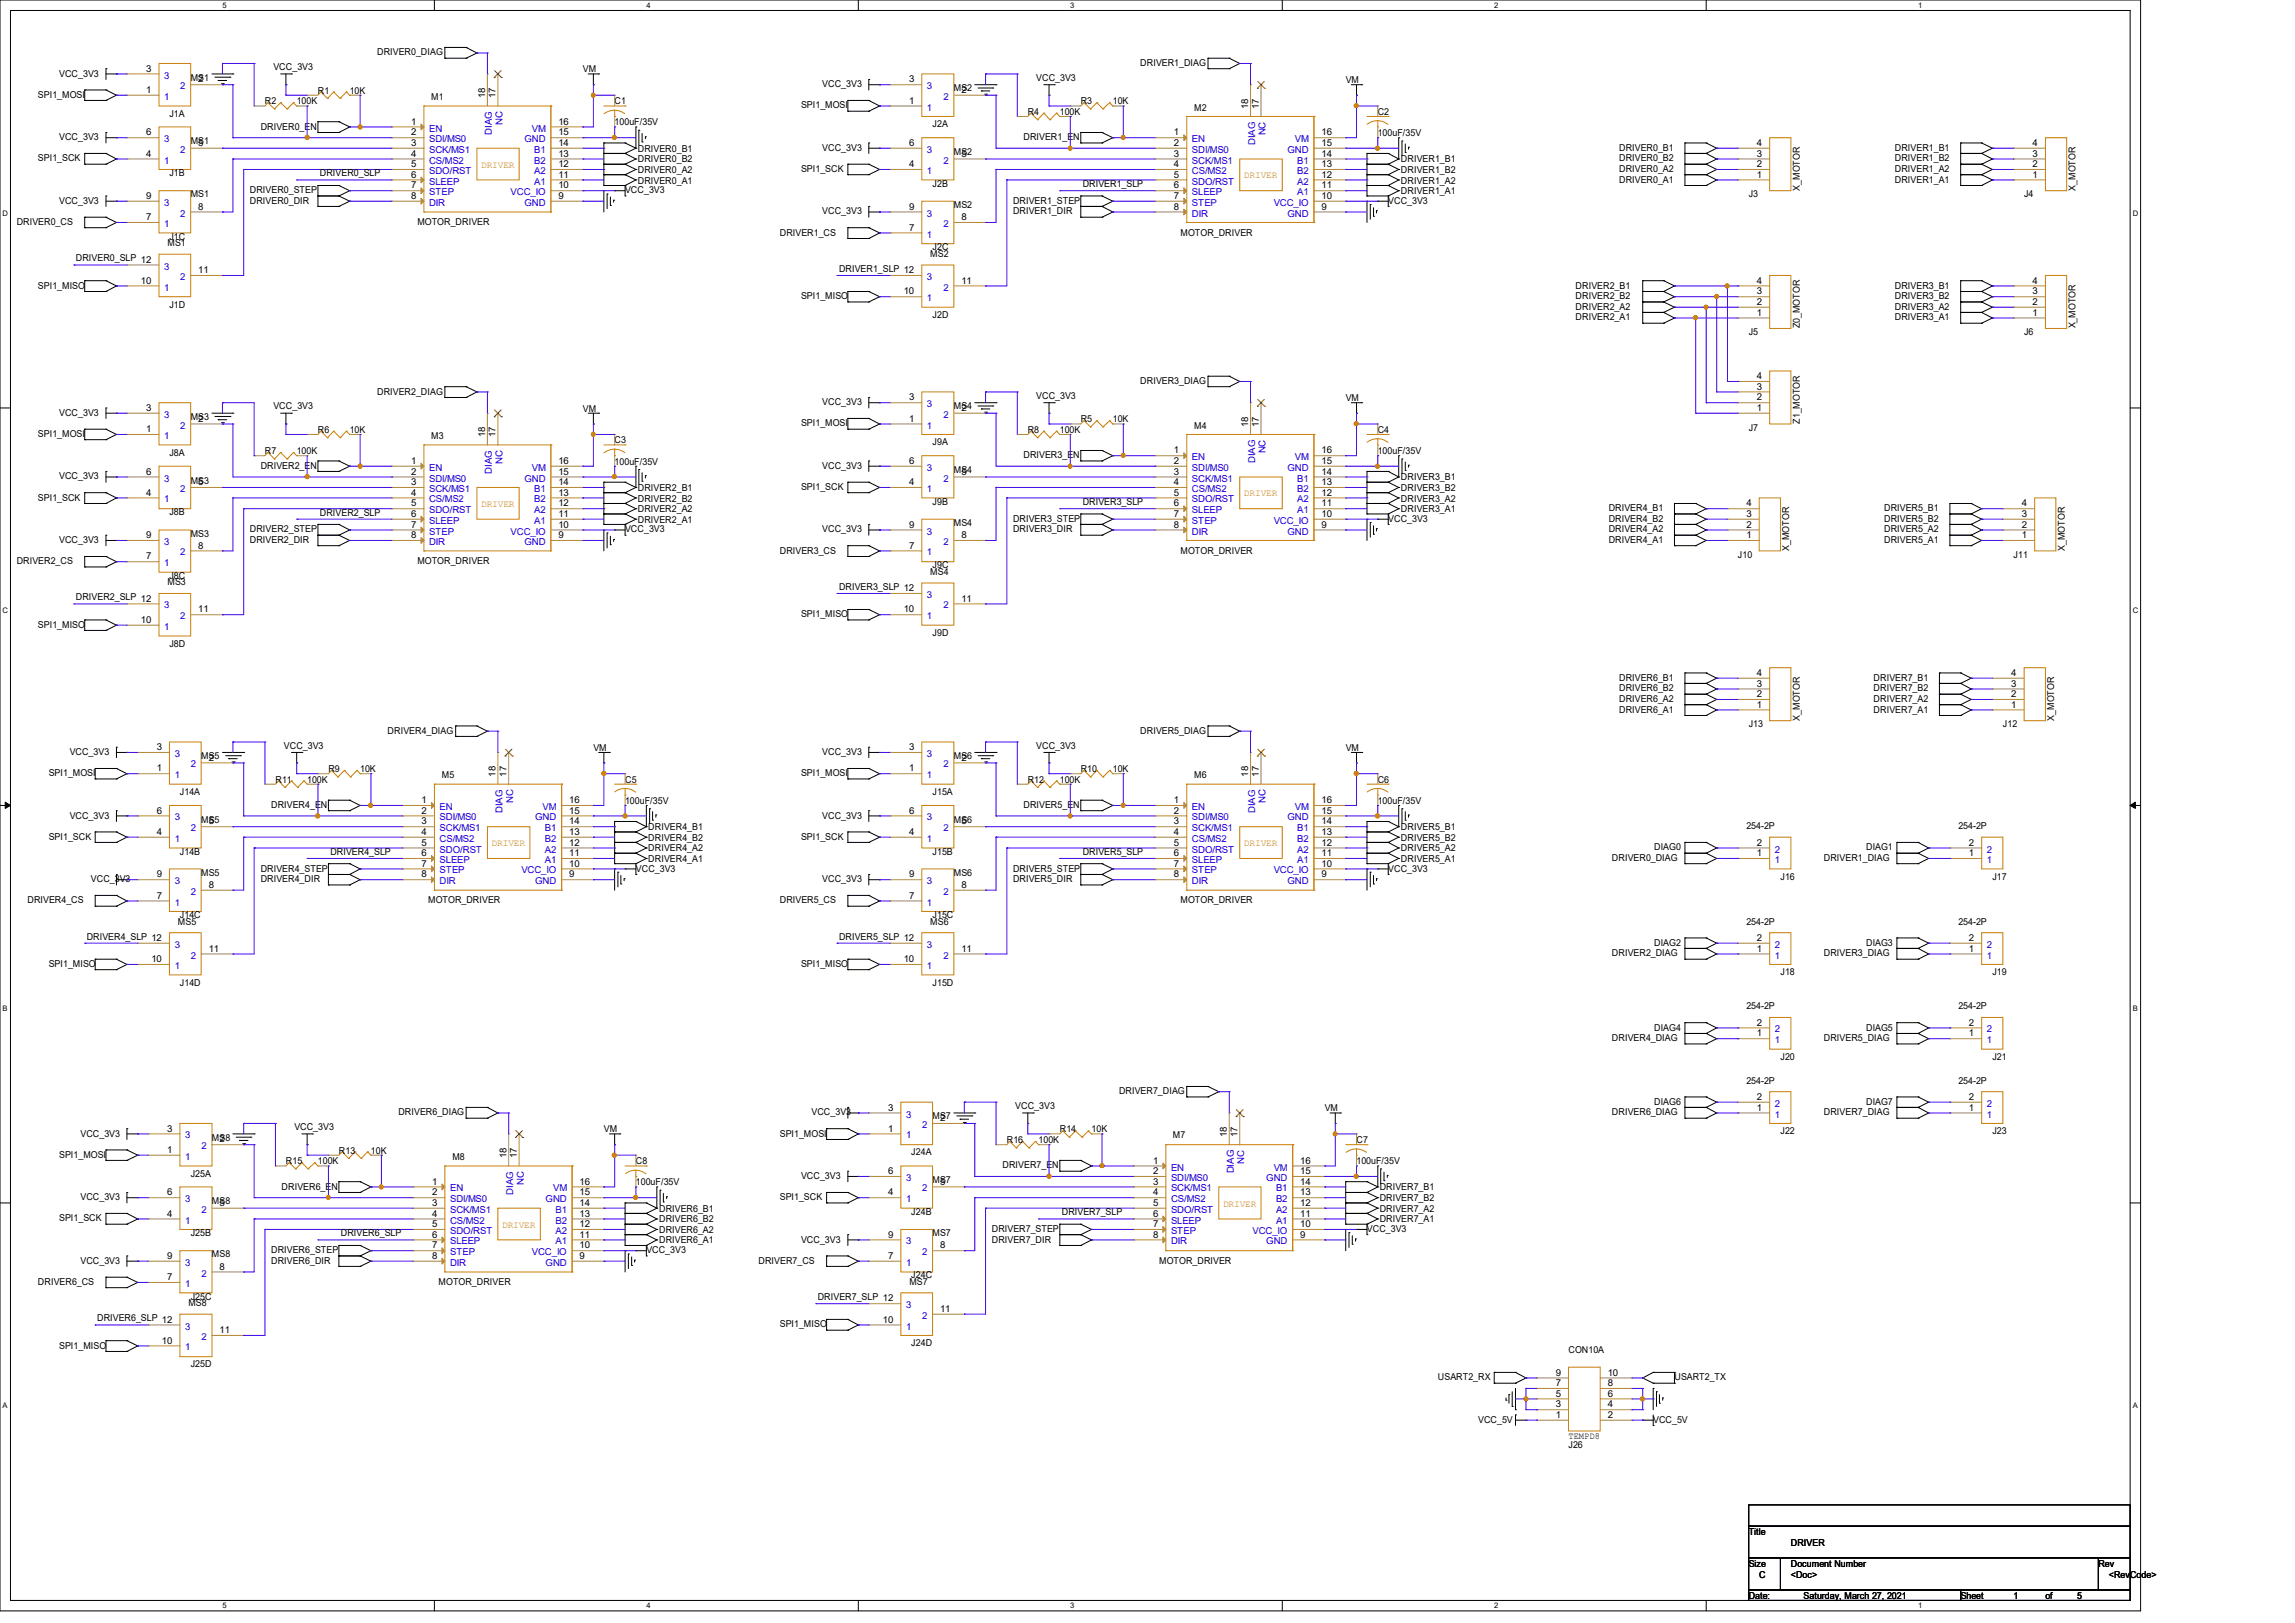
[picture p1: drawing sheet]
<svg xmlns="http://www.w3.org/2000/svg" width="297mm" height="210mm" viewBox="0 0 297 210" stroke-linecap="round" stroke-linejoin="round" font-family="sans-serif">
<defs><g id="words">
<g font-size="1.2">
<text x="7.7" y="9.9">VCC_3V3</text>
<text x="18.9" y="9.3">3</text>
<text x="24.7" y="10.5">MS1</text>
<text x="25.7" y="10.7">2</text>
<text x="35.4" y="9.1">VCC_3V3</text>
<text x="48.8" y="7.2">DRIVER0_DIAG</text>
<text x="75.4" y="9.4">VM</text>
<text x="106.4" y="11.3">VCC_3V3</text>
<text x="117.6" y="10.7">3</text>
<text x="123.4" y="11.8">MS2</text>
<text x="134.1" y="10.5">VCC_3V3</text>
<text x="147.6" y="8.6">DRIVER1_DIAG</text>
<text x="174.2" y="10.7">VM</text>
<text x="4.9" y="12.7">SPI1_MOSI</text>
<text x="18.9" y="12">1</text>
<text x="18.9" y="17.5">6</text>
<text x="21.9" y="15.1">J1A</text>
<text x="33.7" y="16.8">DRIVER0_EN</text>
<text x="34.3" y="13.5">R2</text>
<text x="38.4" y="13.5">100K</text>
<text x="41.1" y="12.1">R1</text>
<text x="45.3" y="12.1">10K</text>
<text x="53.2" y="16.1">1</text>
<text x="53.2" y="17.5">2</text>
<text x="55.8" y="12.9">M1</text>
<text x="62.8" y="12.7" transform="rotate(-90 62.8 12.7)">18</text>
<text x="64.1" y="12.7" transform="rotate(-90 64.1 12.7)">17</text>
<text x="72.3" y="17.5">15</text>
<text x="72.3" y="16.1">16</text>
<text x="79.5" y="13.5">C1</text>
<text x="79.5" y="16.2">100uF/35V</text>
<text x="103.7" y="14">SPI1_MOSI</text>
<text x="117.6" y="13.4">1</text>
<text x="120.7" y="16.5">J2A</text>
<text x="124.4" y="12">2</text>
<text x="133" y="14.9">R4</text>
<text x="137.2" y="14.9">100K</text>
<text x="139.9" y="13.5">R3</text>
<text x="144" y="13.5">10K</text>
<text x="151.9" y="17.5">1</text>
<text x="154.6" y="14.3">M2</text>
<text x="161.5" y="14.1" transform="rotate(-90 161.5 14.1)">18</text>
<text x="162.9" y="14.1" transform="rotate(-90 162.9 14.1)">17</text>
<text x="171" y="17.5">16</text>
<text x="178.3" y="14.9">C2</text>
<text x="178.3" y="17.6">100uF/35V</text>
<text x="4.9" y="20.9">SPI1_SCK</text>
<text x="7.7" y="18.1">VCC_3V3</text>
<text x="18.9" y="20.3">4</text>
<text x="21.9" y="22.8">J1B</text>
<text x="24.7" y="18.7">MS1</text>
<text x="25.7" y="18.9">5</text>
<text x="41.4" y="22.8">DRIVER0_SLP</text>
<text x="53.2" y="23">6</text>
<text x="53.2" y="20.3">4</text>
<text x="53.2" y="18.9">3</text>
<text x="53.2" y="21.6">5</text>
<text x="72.3" y="20.3">13</text>
<text x="72.3" y="18.9">14</text>
<text x="72.3" y="21.6">12</text>
<text x="72.3" y="23">11</text>
<text x="82.5" y="19.6">DRIVER0_B1</text>
<text x="82.5" y="21">DRIVER0_B2</text>
<text x="82.5" y="22.4">DRIVER0_A2</text>
<text x="82.5" y="23.7">DRIVER0_A1</text>
<text x="103.7" y="22.3">SPI1_SCK</text>
<text x="106.4" y="19.5">VCC_3V3</text>
<text x="117.6" y="21.6">4</text>
<text x="117.6" y="18.9">6</text>
<text x="123.4" y="20.1">MS2</text>
<text x="124.4" y="20.3">5</text>
<text x="132.5" y="18.1">DRIVER1_EN</text>
<text x="151.9" y="21.6">4</text>
<text x="151.9" y="20.3">3</text>
<text x="151.9" y="18.9">2</text>
<text x="151.9" y="23">5</text>
<text x="171" y="21.6">13</text>
<text x="171" y="20.3">14</text>
<text x="171" y="23">12</text>
<text x="171" y="18.9">15</text>
<text x="181.3" y="21">DRIVER1_B1</text>
<text x="181.3" y="22.4">DRIVER1_B2</text>
<text x="181.3" y="23.7">DRIVER1_A2</text>
<text x="209.5" y="19.5">DRIVER0_B1</text>
<text x="209.5" y="20.9">DRIVER0_B2</text>
<text x="209.5" y="22.3">DRIVER0_A2</text>
<text x="209.5" y="23.6">DRIVER0_A1</text>
<text x="227.4" y="23">1</text>
<text x="227.4" y="21.6">2</text>
<text x="227.4" y="20.3">3</text>
<text x="227.4" y="18.9">4</text>
<text x="245.2" y="19.5">DRIVER1_B1</text>
<text x="245.2" y="20.9">DRIVER1_B2</text>
<text x="245.2" y="22.3">DRIVER1_A2</text>
<text x="245.2" y="23.6">DRIVER1_A1</text>
<text x="263" y="23">1</text>
<text x="263" y="21.6">2</text>
<text x="263" y="20.3">3</text>
<text x="263" y="18.9">4</text>
<text x="2.2" y="29.1">DRIVER0_CS</text>
<text x="7.7" y="26.4">VCC_3V3</text>
<text x="18.9" y="28.5">7</text>
<text x="18.9" y="25.7">9</text>
<text x="24.7" y="25.5">MS1</text>
<text x="25.7" y="27.1">8</text>
<text x="32.3" y="25">DRIVER0_STEP</text>
<text x="32.3" y="26.4">DRIVER0_DIR</text>
<text x="53.2" y="25.7">8</text>
<text x="53.2" y="24.4">7</text>
<text x="54" y="29.1">MOTOR_DRIVER</text>
<text x="72.3" y="25.7">9</text>
<text x="72.3" y="24.4">10</text>
<text x="80.9" y="25">VCC_3V3</text>
<text x="106.4" y="27.7">VCC_3V3</text>
<text x="117.6" y="29.8">7</text>
<text x="117.6" y="27.1">9</text>
<text x="120.7" y="24.2">J2B</text>
<text x="123.4" y="26.9">MS2</text>
<text x="124.4" y="28.5">8</text>
<text x="131.1" y="26.4">DRIVER1_STEP</text>
<text x="131.1" y="27.7">DRIVER1_DIR</text>
<text x="140.1" y="24.2">DRIVER1_SLP</text>
<text x="151.9" y="24.4">6</text>
<text x="151.9" y="27.1">8</text>
<text x="151.9" y="25.7">7</text>
<text x="171" y="24.4">11</text>
<text x="171" y="27.1">9</text>
<text x="171" y="25.7">10</text>
<text x="179.7" y="26.4">VCC_3V3</text>
<text x="181.3" y="25.1">DRIVER1_A1</text>
<text x="226.3" y="25.5">J3</text>
<text x="232.9" y="24.7" transform="rotate(-90 232.9 24.7)">X_MOTOR</text>
<text x="262" y="25.5">J4</text>
<text x="268.6" y="24.7" transform="rotate(-90 268.6 24.7)">X_MOTOR</text>
<text x="9.8" y="33.8">DRIVER0_SLP 12</text>
<text x="21.7" y="31.8">MS1</text>
<text x="21.9" y="31">J1C</text>
<text x="25.7" y="35.3">11</text>
<text x="100.9" y="30.5">DRIVER1_CS</text>
<text x="108.6" y="35.2">DRIVER1_SLP 12</text>
<text x="120.4" y="33.2">MS2</text>
<text x="120.7" y="32.4">J2C</text>
<text x="152.8" y="30.5">MOTOR_DRIVER</text>
<text x="4.9" y="37.3">SPI1_MISO</text>
<text x="18.2" y="36.7">10</text>
<text x="21.9" y="39.8">J1D</text>
<text x="103.7" y="38.7">SPI1_MISO</text>
<text x="117" y="38.1">10</text>
<text x="120.7" y="41.2">J2D</text>
<text x="124.4" y="36.7">11</text>
<text x="203.9" y="37.3">DRIVER2_B1</text>
<text x="203.9" y="38.7">DRIVER2_B2</text>
<text x="203.9" y="40.1">DRIVER2_A2</text>
<text x="203.9" y="41.4">DRIVER2_A1</text>
<text x="227.4" y="40.9">1</text>
<text x="227.4" y="39.5">2</text>
<text x="227.4" y="38.1">3</text>
<text x="227.4" y="36.7">4</text>
<text x="245.2" y="37.3">DRIVER3_B1</text>
<text x="245.2" y="38.7">DRIVER3_B2</text>
<text x="245.2" y="40.1">DRIVER3_A2</text>
<text x="245.2" y="41.4">DRIVER3_A1</text>
<text x="263" y="40.9">1</text>
<text x="263" y="39.5">2</text>
<text x="263" y="38.1">3</text>
<text x="263" y="36.7">4</text>
<text x="226.3" y="43.4">J5</text>
<text x="232.9" y="42.5" transform="rotate(-90 232.9 42.5)">Z0_MOTOR</text>
<text x="262" y="43.4">J6</text>
<text x="268.6" y="42.5" transform="rotate(-90 268.6 42.5)">X_MOTOR</text>
<text x="7.7" y="53.8">VCC_3V3</text>
<text x="18.9" y="53.2">3</text>
<text x="35.4" y="53">VCC_3V3</text>
<text x="48.8" y="51.1">DRIVER2_DIAG</text>
<text x="75.4" y="53.3">VM</text>
<text x="106.4" y="52.4">VCC_3V3</text>
<text x="117.6" y="51.8">3</text>
<text x="123.4" y="53">MS4</text>
<text x="124.4" y="53.2">2</text>
<text x="134.1" y="51.6">VCC_3V3</text>
<text x="147.6" y="49.7">DRIVER3_DIAG</text>
<text x="174.2" y="51.9">VM</text>
<text x="227.4" y="53.2">1</text>
<text x="227.4" y="51.8">2</text>
<text x="227.4" y="50.4">3</text>
<text x="227.4" y="49.1">4</text>
<text x="4.9" y="56.6">SPI1_MOSI</text>
<text x="18.9" y="55.9">1</text>
<text x="21.9" y="59">J8A</text>
<text x="24.7" y="54.4">MS3</text>
<text x="25.7" y="54.6">2</text>
<text x="34.3" y="58.7">R7</text>
<text x="38.4" y="58.7">100K</text>
<text x="41.1" y="56">R6</text>
<text x="45.3" y="56">10K</text>
<text x="55.8" y="56.8">M3</text>
<text x="62.8" y="56.6" transform="rotate(-90 62.8 56.6)">18</text>
<text x="64.1" y="56.6" transform="rotate(-90 64.1 56.6)">17</text>
<text x="79.5" y="57.4">C3</text>
<text x="103.7" y="55.2">SPI1_MOSI</text>
<text x="117.6" y="54.6">1</text>
<text x="120.7" y="57.6">J9A</text>
<text x="132.5" y="59.3">DRIVER3_EN</text>
<text x="133" y="56">R8</text>
<text x="137.2" y="56">100K</text>
<text x="139.9" y="54.6">R5</text>
<text x="144" y="54.6">10K</text>
<text x="151.9" y="58.7">1</text>
<text x="154.6" y="55.5">M4</text>
<text x="161.5" y="55.2" transform="rotate(-90 161.5 55.2)">18</text>
<text x="162.9" y="55.2" transform="rotate(-90 162.9 55.2)">17</text>
<text x="171" y="58.7">16</text>
<text x="178.3" y="56">C4</text>
<text x="178.3" y="58.7">100uF/35V</text>
<text x="226.3" y="55.7">J7</text>
<text x="232.9" y="54.9" transform="rotate(-90 232.9 54.9)">Z1_MOTOR</text>
<text x="4.9" y="64.8">SPI1_SCK</text>
<text x="7.7" y="62">VCC_3V3</text>
<text x="18.9" y="64.1">4</text>
<text x="18.9" y="61.4">6</text>
<text x="24.7" y="62.6">MS3</text>
<text x="25.7" y="62.8">5</text>
<text x="33.7" y="60.7">DRIVER2_EN</text>
<text x="53.2" y="64.1">4</text>
<text x="53.2" y="60">1</text>
<text x="53.2" y="62.8">3</text>
<text x="53.2" y="61.4">2</text>
<text x="53.2" y="65.5">5</text>
<text x="72.3" y="64.1">13</text>
<text x="72.3" y="62.8">14</text>
<text x="72.3" y="65.5">12</text>
<text x="72.3" y="61.4">15</text>
<text x="72.3" y="60">16</text>
<text x="79.5" y="60.1">100uF/35V</text>
<text x="82.5" y="63.5">DRIVER2_B1</text>
<text x="82.5" y="64.9">DRIVER2_B2</text>
<text x="103.7" y="63.4">SPI1_SCK</text>
<text x="106.4" y="60.7">VCC_3V3</text>
<text x="117.6" y="62.8">4</text>
<text x="117.6" y="60">6</text>
<text x="120.7" y="65.3">J9B</text>
<text x="123.4" y="61.2">MS4</text>
<text x="124.4" y="61.4">5</text>
<text x="140.1" y="65.4">DRIVER3_SLP</text>
<text x="151.9" y="65.5">6</text>
<text x="151.9" y="62.8">4</text>
<text x="151.9" y="61.4">3</text>
<text x="151.9" y="60">2</text>
<text x="151.9" y="64.1">5</text>
<text x="171" y="62.8">13</text>
<text x="171" y="61.4">14</text>
<text x="171" y="64.1">12</text>
<text x="171" y="65.5">11</text>
<text x="171" y="60">15</text>
<text x="181.3" y="62.1">DRIVER3_B1</text>
<text x="181.3" y="63.5">DRIVER3_B2</text>
<text x="181.3" y="64.9">DRIVER3_A2</text>
<text x="226" y="65.5">4</text>
<text x="261.7" y="65.5">4</text>
<text x="7.7" y="70.3">VCC_3V3</text>
<text x="18.9" y="69.6">9</text>
<text x="21.9" y="66.7">J8B</text>
<text x="24.7" y="69.4">MS3</text>
<text x="25.7" y="71">8</text>
<text x="32.3" y="68.9">DRIVER2_STEP</text>
<text x="32.3" y="70.3">DRIVER2_DIR</text>
<text x="41.4" y="66.7">DRIVER2_SLP</text>
<text x="53.2" y="66.9">6</text>
<text x="53.2" y="69.6">8</text>
<text x="53.2" y="68.3">7</text>
<text x="72.3" y="66.9">11</text>
<text x="72.3" y="69.6">9</text>
<text x="72.3" y="68.3">10</text>
<text x="80.9" y="68.9">VCC_3V3</text>
<text x="82.5" y="66.3">DRIVER2_A2</text>
<text x="82.5" y="67.6">DRIVER2_A1</text>
<text x="100.9" y="71.6">DRIVER3_CS</text>
<text x="106.4" y="68.9">VCC_3V3</text>
<text x="117.6" y="71">7</text>
<text x="117.6" y="68.3">9</text>
<text x="123.4" y="68.1">MS4</text>
<text x="124.4" y="69.6">8</text>
<text x="131.1" y="67.5">DRIVER3_STEP</text>
<text x="131.1" y="68.9">DRIVER3_DIR</text>
<text x="151.9" y="68.3">8</text>
<text x="151.9" y="66.9">7</text>
<text x="152.8" y="71.6">MOTOR_DRIVER</text>
<text x="171" y="68.3">9</text>
<text x="171" y="66.9">10</text>
<text x="179.7" y="67.5">VCC_3V3</text>
<text x="181.3" y="66.3">DRIVER3_A1</text>
<text x="208.2" y="66.1">DRIVER4_B1</text>
<text x="208.2" y="67.5">DRIVER4_B2</text>
<text x="208.2" y="68.9">DRIVER4_A2</text>
<text x="208.2" y="70.3">DRIVER4_A1</text>
<text x="226" y="69.6">1</text>
<text x="226" y="68.3">2</text>
<text x="226" y="66.9">3</text>
<text x="231.6" y="71.3" transform="rotate(-90 231.6 71.3)">X_MOTOR</text>
<text x="243.8" y="66.1">DRIVER5_B1</text>
<text x="243.8" y="67.5">DRIVER5_B2</text>
<text x="243.8" y="68.9">DRIVER5_A2</text>
<text x="243.8" y="70.3">DRIVER5_A1</text>
<text x="261.7" y="69.6">1</text>
<text x="261.7" y="68.3">2</text>
<text x="261.7" y="66.9">3</text>
<text x="267.2" y="71.3" transform="rotate(-90 267.2 71.3)">X_MOTOR</text>
<text x="2.2" y="73">DRIVER2_CS</text>
<text x="9.8" y="77.7">DRIVER2_SLP 12</text>
<text x="18.9" y="72.4">7</text>
<text x="21.7" y="75.7">MS3</text>
<text x="21.9" y="74.9">J8C</text>
<text x="54" y="73">MOTOR_DRIVER</text>
<text x="108.6" y="76.3">DRIVER3_SLP 12</text>
<text x="120.4" y="74.4">MS4</text>
<text x="120.7" y="73.5">J9C</text>
<text x="124.4" y="77.9">11</text>
<text x="224.9" y="72.2">J10</text>
<text x="260.6" y="72.2">J11</text>
<text x="4.9" y="81.2">SPI1_MISO</text>
<text x="18.2" y="80.6">10</text>
<text x="21.9" y="83.7">J8D</text>
<text x="25.7" y="79.2">11</text>
<text x="103.7" y="79.8">SPI1_MISO</text>
<text x="117" y="79.2">10</text>
<text x="120.7" y="82.3">J9D</text>
<text x="209.5" y="88.1">DRIVER6_B1</text>
<text x="209.5" y="89.4">DRIVER6_B2</text>
<text x="227.4" y="88.9">3</text>
<text x="227.4" y="87.5">4</text>
<text x="242.5" y="88.1">DRIVER7_B1</text>
<text x="242.5" y="89.4">DRIVER7_B2</text>
<text x="260.3" y="88.9">3</text>
<text x="260.3" y="87.5">4</text>
<text x="50.2" y="95">DRIVER4_DIAG</text>
<text x="147.6" y="95">DRIVER5_DIAG</text>
<text x="209.5" y="90.8">DRIVER6_A2</text>
<text x="209.5" y="92.2">DRIVER6_A1</text>
<text x="226.3" y="94.1">J13</text>
<text x="227.4" y="91.6">1</text>
<text x="227.4" y="90.2">2</text>
<text x="232.9" y="93.3" transform="rotate(-90 232.9 93.3)">X_MOTOR</text>
<text x="242.5" y="90.8">DRIVER7_A2</text>
<text x="242.5" y="92.2">DRIVER7_A1</text>
<text x="259.2" y="94.1">J12</text>
<text x="260.3" y="91.6">1</text>
<text x="260.3" y="90.2">2</text>
<text x="265.9" y="93.3" transform="rotate(-90 265.9 93.3)">X_MOTOR</text>
<text x="6.3" y="100.4">SPI1_MOSI</text>
<text x="9" y="97.7">VCC_3V3</text>
<text x="20.3" y="99.8">1</text>
<text x="20.3" y="97.1">3</text>
<text x="26" y="98.3">MS5</text>
<text x="27" y="98.4">2</text>
<text x="35.6" y="101.3">R11</text>
<text x="36.7" y="96.9">VCC_3V3</text>
<text x="39.8" y="101.3">100K</text>
<text x="42.5" y="99.9">R9</text>
<text x="46.6" y="99.9">10K</text>
<text x="57.2" y="100.7">M5</text>
<text x="64.1" y="100.5" transform="rotate(-90 64.1 100.5)">18</text>
<text x="65.5" y="100.5" transform="rotate(-90 65.5 100.5)">17</text>
<text x="76.8" y="97.2">VM</text>
<text x="80.9" y="101.3">C5</text>
<text x="103.7" y="100.4">SPI1_MOSI</text>
<text x="106.4" y="97.7">VCC_3V3</text>
<text x="117.6" y="99.8">1</text>
<text x="117.6" y="97.1">3</text>
<text x="123.4" y="98.3">MS6</text>
<text x="124.4" y="98.4">2</text>
<text x="133" y="101.3">R12</text>
<text x="134.1" y="96.9">VCC_3V3</text>
<text x="137.2" y="101.3">100K</text>
<text x="139.9" y="99.9">R10</text>
<text x="144" y="99.9">10K</text>
<text x="154.6" y="100.7">M6</text>
<text x="161.5" y="100.5" transform="rotate(-90 161.5 100.5)">18</text>
<text x="162.9" y="100.5" transform="rotate(-90 162.9 100.5)">17</text>
<text x="174.2" y="97.2">VM</text>
<text x="178.3" y="101.3">C6</text>
<text x="9" y="105.9">VCC_3V3</text>
<text x="20.3" y="105.3">6</text>
<text x="23.3" y="102.9">J14A</text>
<text x="26" y="106.5">MS5</text>
<text x="27" y="106.7">5</text>
<text x="35.1" y="104.6">DRIVER4_EN</text>
<text x="54.6" y="103.9">1</text>
<text x="54.6" y="106.7">3</text>
<text x="54.6" y="105.3">2</text>
<text x="73.7" y="106.7">14</text>
<text x="73.7" y="105.3">15</text>
<text x="73.7" y="103.9">16</text>
<text x="80.9" y="104">100uF/35V</text>
<text x="83.9" y="107.4">DRIVER4_B1</text>
<text x="106.4" y="105.9">VCC_3V3</text>
<text x="117.6" y="105.3">6</text>
<text x="120.7" y="102.9">J15A</text>
<text x="123.4" y="106.5">MS6</text>
<text x="124.4" y="106.7">5</text>
<text x="132.5" y="104.6">DRIVER5_EN</text>
<text x="151.9" y="103.9">1</text>
<text x="151.9" y="106.7">3</text>
<text x="151.9" y="105.3">2</text>
<text x="171" y="106.7">14</text>
<text x="171" y="105.3">15</text>
<text x="171" y="103.9">16</text>
<text x="178.3" y="104">100uF/35V</text>
<text x="181.3" y="107.4">DRIVER5_B1</text>
<text x="226" y="107.3">254-2P</text>
<text x="253.4" y="107.3">254-2P</text>
<text x="6.3" y="108.7">SPI1_SCK</text>
<text x="20.3" y="113.5">9</text>
<text x="20.3" y="108">4</text>
<text x="23.3" y="110.6">J14B</text>
<text x="26" y="113.3">MS5</text>
<text x="33.7" y="112.8">DRIVER4_STEP</text>
<text x="42.8" y="110.6">DRIVER4_SLP</text>
<text x="54.6" y="110.8">6</text>
<text x="54.6" y="108">4</text>
<text x="54.6" y="113.5">8</text>
<text x="54.6" y="109.4">5</text>
<text x="54.6" y="112.1">7</text>
<text x="73.7" y="108">13</text>
<text x="73.7" y="109.4">12</text>
<text x="73.7" y="110.8">11</text>
<text x="73.7" y="113.5">9</text>
<text x="73.7" y="112.1">10</text>
<text x="82.3" y="112.8">VCC_3V3</text>
<text x="83.9" y="108.8">DRIVER4_B2</text>
<text x="83.9" y="110.2">DRIVER4_A2</text>
<text x="83.9" y="111.5">DRIVER4_A1</text>
<text x="103.7" y="108.7">SPI1_SCK</text>
<text x="117.6" y="113.5">9</text>
<text x="117.6" y="108">4</text>
<text x="120.7" y="110.6">J15B</text>
<text x="123.4" y="113.3">MS6</text>
<text x="131.1" y="112.8">DRIVER5_STEP</text>
<text x="140.1" y="110.6">DRIVER5_SLP</text>
<text x="151.9" y="110.8">6</text>
<text x="151.9" y="108">4</text>
<text x="151.9" y="113.5">8</text>
<text x="151.9" y="109.4">5</text>
<text x="151.9" y="112.1">7</text>
<text x="171" y="108">13</text>
<text x="171" y="109.4">12</text>
<text x="171" y="110.8">11</text>
<text x="171" y="113.5">9</text>
<text x="171" y="112.1">10</text>
<text x="179.7" y="112.8">VCC_3V3</text>
<text x="181.3" y="108.8">DRIVER5_B2</text>
<text x="181.3" y="110.2">DRIVER5_A2</text>
<text x="181.3" y="111.5">DRIVER5_A1</text>
<text x="208.6" y="111.4">DRIVER0_DIAG</text>
<text x="214.1" y="110">DIAG0</text>
<text x="227.4" y="110.8">1</text>
<text x="227.4" y="109.4">2</text>
<text x="230.4" y="113.9">J16</text>
<text x="236" y="111.4">DRIVER1_DIAG</text>
<text x="241.5" y="110">DIAG1</text>
<text x="254.8" y="110.8">1</text>
<text x="254.8" y="109.4">2</text>
<text x="257.8" y="113.9">J17</text>
<text x="3.6" y="116.9">DRIVER4_CS</text>
<text x="11.8" y="114.1">VCC_3V3</text>
<text x="20.3" y="116.3">7</text>
<text x="23" y="119.6">MS5</text>
<text x="23.3" y="118.8">J14C</text>
<text x="27" y="114.9">8</text>
<text x="33.7" y="114.1">DRIVER4_DIR</text>
<text x="55.4" y="116.9">MOTOR_DRIVER</text>
<text x="100.9" y="116.9">DRIVER5_CS</text>
<text x="106.4" y="114.1">VCC_3V3</text>
<text x="117.6" y="116.3">7</text>
<text x="120.4" y="119.6">MS6</text>
<text x="120.7" y="118.8">J15C</text>
<text x="124.4" y="114.9">8</text>
<text x="131.1" y="114.1">DRIVER5_DIR</text>
<text x="152.8" y="116.9">MOTOR_DRIVER</text>
<text x="226" y="119.6">254-2P</text>
<text x="253.4" y="119.6">254-2P</text>
<text x="6.3" y="125.1">SPI1_MISO</text>
<text x="11.2" y="121.6">DRIVER4_SLP 12</text>
<text x="19.6" y="124.5">10</text>
<text x="27" y="123.1">11</text>
<text x="103.7" y="125.1">SPI1_MISO</text>
<text x="108.6" y="121.6">DRIVER5_SLP 12</text>
<text x="117" y="124.5">10</text>
<text x="124.4" y="123.1">11</text>
<text x="208.6" y="123.7">DRIVER2_DIAG</text>
<text x="214.1" y="122.4">DIAG2</text>
<text x="227.4" y="123.1">1</text>
<text x="227.4" y="121.7">2</text>
<text x="236" y="123.7">DRIVER3_DIAG</text>
<text x="241.5" y="122.4">DIAG3</text>
<text x="254.8" y="123.1">1</text>
<text x="254.8" y="121.7">2</text>
<text x="23.3" y="127.6">J14D</text>
<text x="120.7" y="127.6">J15D</text>
<text x="226" y="130.6">254-2P</text>
<text x="230.4" y="126.2">J18</text>
<text x="253.4" y="130.6">254-2P</text>
<text x="257.8" y="126.2">J19</text>
<text x="208.6" y="134.7">DRIVER4_DIAG</text>
<text x="214.1" y="133.3">DIAG4</text>
<text x="227.4" y="134.1">1</text>
<text x="227.4" y="132.7">2</text>
<text x="230.4" y="137.2">J20</text>
<text x="236" y="134.7">DRIVER5_DIAG</text>
<text x="241.5" y="133.3">DIAG5</text>
<text x="254.8" y="134.1">1</text>
<text x="254.8" y="132.7">2</text>
<text x="257.8" y="137.2">J21</text>
<text x="114.9" y="143.7">3</text>
<text x="131.4" y="143.5">VCC_3V3</text>
<text x="144.8" y="141.6">DRIVER7_DIAG</text>
<text x="171.4" y="143.8">VM</text>
<text x="214.1" y="143">DIAG6</text>
<text x="226" y="140.2">254-2P</text>
<text x="227.4" y="143.7">1</text>
<text x="227.4" y="142.3">2</text>
<text x="241.5" y="143">DIAG7</text>
<text x="253.4" y="140.2">254-2P</text>
<text x="254.8" y="143.7">1</text>
<text x="254.8" y="142.3">2</text>
<text x="7.7" y="149.8">SPI1_MOSI</text>
<text x="10.4" y="147.1">VCC_3V3</text>
<text x="21.6" y="149.2">1</text>
<text x="21.6" y="146.4">3</text>
<text x="27.4" y="147.6">MS8</text>
<text x="28.4" y="147.8">2</text>
<text x="38.1" y="146.3">VCC_3V3</text>
<text x="43.9" y="149.3">R13</text>
<text x="48" y="149.3">10K</text>
<text x="51.6" y="144.3">DRIVER6_DIAG</text>
<text x="65.5" y="149.9" transform="rotate(-90 65.5 149.9)">18</text>
<text x="66.9" y="149.9" transform="rotate(-90 66.9 149.9)">17</text>
<text x="78.1" y="146.5">VM</text>
<text x="100.9" y="147.1">SPI1_MOSI</text>
<text x="105" y="144.3">VCC_3V3</text>
<text x="114.9" y="146.4">1</text>
<text x="117.9" y="149.5">J24A</text>
<text x="120.7" y="144.9">MS7</text>
<text x="121.7" y="145.1">2</text>
<text x="130.3" y="147.9">R16</text>
<text x="134.4" y="147.9">100K</text>
<text x="137.2" y="146.5">R14</text>
<text x="141.3" y="146.5">10K</text>
<text x="151.8" y="147.3">M7</text>
<text x="158.8" y="147.1" transform="rotate(-90 158.8 147.1)">18</text>
<text x="160.1" y="147.1" transform="rotate(-90 160.1 147.1)">17</text>
<text x="175.6" y="147.9">C7</text>
<text x="208.6" y="144.3">DRIVER6_DIAG</text>
<text x="230.4" y="146.8">J22</text>
<text x="236" y="144.3">DRIVER7_DIAG</text>
<text x="257.8" y="146.8">J23</text>
<text x="10.4" y="155.3">VCC_3V3</text>
<text x="21.6" y="154.7">6</text>
<text x="24.7" y="152.3">J25A</text>
<text x="27.4" y="155.8">MS8</text>
<text x="36.4" y="153.9">DRIVER6_EN</text>
<text x="37" y="150.6">R15</text>
<text x="41.1" y="150.6">100K</text>
<text x="55.9" y="153.3">1</text>
<text x="55.9" y="154.7">2</text>
<text x="58.5" y="150.1">M8</text>
<text x="75" y="154.7">15</text>
<text x="75" y="153.3">16</text>
<text x="82.3" y="150.6">C8</text>
<text x="82.3" y="153.4">100uF/35V</text>
<text x="100.9" y="155.3">SPI1_SCK</text>
<text x="103.7" y="152.6">VCC_3V3</text>
<text x="114.9" y="154.7">4</text>
<text x="114.9" y="151.9">6</text>
<text x="120.7" y="153.1">MS7</text>
<text x="121.7" y="153.3">5</text>
<text x="129.7" y="151.2">DRIVER7_EN</text>
<text x="149.2" y="154.7">4</text>
<text x="149.2" y="150.6">1</text>
<text x="149.2" y="153.3">3</text>
<text x="149.2" y="151.9">2</text>
<text x="168.3" y="154.7">13</text>
<text x="168.3" y="153.3">14</text>
<text x="168.3" y="151.9">15</text>
<text x="168.3" y="150.6">16</text>
<text x="175.6" y="150.6">100uF/35V</text>
<text x="178.6" y="154">DRIVER7_B1</text>
<text x="178.6" y="155.4">DRIVER7_B2</text>
<text x="7.7" y="158">SPI1_SCK</text>
<text x="21.6" y="157.4">4</text>
<text x="24.7" y="160">J25B</text>
<text x="28.4" y="156">5</text>
<text x="44.1" y="160">DRIVER6_SLP</text>
<text x="55.9" y="160.1">6</text>
<text x="55.9" y="157.4">4</text>
<text x="55.9" y="156">3</text>
<text x="55.9" y="158.8">5</text>
<text x="55.9" y="161.5">7</text>
<text x="75" y="157.4">13</text>
<text x="75" y="156">14</text>
<text x="75" y="158.8">12</text>
<text x="75" y="160.1">11</text>
<text x="75" y="161.5">10</text>
<text x="85.3" y="156.8">DRIVER6_B1</text>
<text x="85.3" y="158.2">DRIVER6_B2</text>
<text x="85.3" y="159.6">DRIVER6_A2</text>
<text x="85.3" y="160.9">DRIVER6_A1</text>
<text x="103.7" y="160.8">VCC_3V3</text>
<text x="114.9" y="160.1">9</text>
<text x="117.9" y="157.2">J24B</text>
<text x="120.7" y="160">MS7</text>
<text x="121.7" y="161.5">8</text>
<text x="128.4" y="159.4">DRIVER7_STEP</text>
<text x="128.4" y="160.8">DRIVER7_DIR</text>
<text x="137.4" y="157.3">DRIVER7_SLP</text>
<text x="149.2" y="157.4">6</text>
<text x="149.2" y="160.1">8</text>
<text x="149.2" y="156">5</text>
<text x="149.2" y="158.8">7</text>
<text x="168.3" y="156">12</text>
<text x="168.3" y="157.4">11</text>
<text x="168.3" y="160.1">9</text>
<text x="168.3" y="158.8">10</text>
<text x="176.9" y="159.4">VCC_3V3</text>
<text x="178.6" y="156.8">DRIVER7_A2</text>
<text x="178.6" y="158.2">DRIVER7_A1</text>
<text x="4.9" y="166.3">DRIVER6_CS</text>
<text x="10.4" y="163.5">VCC_3V3</text>
<text x="21.6" y="165.6">7</text>
<text x="21.6" y="162.9">9</text>
<text x="27.4" y="162.7">MS8</text>
<text x="28.4" y="164.3">8</text>
<text x="35.1" y="162.1">DRIVER6_STEP</text>
<text x="35.1" y="163.5">DRIVER6_DIR</text>
<text x="55.9" y="162.9">8</text>
<text x="56.8" y="166.3">MOTOR_DRIVER</text>
<text x="75" y="162.9">9</text>
<text x="83.6" y="162.1">VCC_3V3</text>
<text x="98.2" y="163.5">DRIVER7_CS</text>
<text x="114.9" y="162.9">7</text>
<text x="117.7" y="166.3">MS7</text>
<text x="117.9" y="165.4">J24C</text>
<text x="150" y="163.5">MOTOR_DRIVER</text>
<text x="12.6" y="171">DRIVER6_SLP 12</text>
<text x="21" y="173.9">10</text>
<text x="24.4" y="169">MS8</text>
<text x="24.7" y="168.2">J25C</text>
<text x="28.4" y="172.5">11</text>
<text x="100.9" y="171.7">SPI1_MISO</text>
<text x="105.8" y="168.2">DRIVER7_SLP 12</text>
<text x="114.3" y="171.2">10</text>
<text x="121.7" y="169.8">11</text>
<text x="7.7" y="174.5">SPI1_MISO</text>
<text x="24.7" y="177">J25D</text>
<text x="117.9" y="174.2">J24D</text>
<text x="186.1" y="178.6">USART2_RX</text>
<text x="201.3" y="179.4">7</text>
<text x="201.3" y="178">9</text>
<text x="203" y="175">CON10A</text>
<text x="208.1" y="179.4">8</text>
<text x="208.1" y="178">10</text>
<text x="216.7" y="178.6">USART2_TX</text>
<text x="191.3" y="184.1">VCC_5V</text>
<text x="201.3" y="183.5">1</text>
<text x="201.3" y="182.1">3</text>
<text x="201.3" y="180.7">5</text>
<text x="208.1" y="183.5">2</text>
<text x="208.1" y="182.1">4</text>
<text x="208.1" y="180.7">6</text>
<text x="213.9" y="184.1">VCC_5V</text>
<text x="203" y="187.4">J26</text>
<text x="203" y="186.2">TEMPD8</text>
<text x="226.3" y="198.6">Title</text>
<text x="226.3" y="202.7">Size</text>
<text x="231.8" y="200">DRIVER</text>
<text x="231.8" y="202.7">Document Number</text>
<text x="271.6" y="202.7">Rev</text>
<text x="226.3" y="206.9">Date:</text>
<text x="227.7" y="204.1">C</text>
<text x="231.8" y="204.1">&lt;Doc&gt;</text>
<text x="233.4" y="206.9">Saturday, March 27, 2021</text>
<text x="253.7" y="206.9">Sheet</text>
<text x="260.6" y="206.9">1</text>
<text x="264.7" y="206.9">of</text>
<text x="268.8" y="206.9">5</text>
<text x="272.9" y="204.1">&lt;RevCode&gt;</text>
</g>
<g font-size="1.2" fill="#00c">
<text x="21.3" y="10.2">3</text>
<text x="23.3" y="11.6">2</text>
<text x="120" y="11.6">3</text>
<text x="21.3" y="12.9">1</text>
<text x="55.5" y="17">EN</text>
<text x="63.7" y="17.4" transform="rotate(-90 63.7 17.4)">DIAG</text>
<text x="65" y="16.2" transform="rotate(-90 65 16.2)">NC</text>
<text x="68.8" y="17">VM</text>
<text x="120" y="14.3">1</text>
<text x="122.1" y="12.9">2</text>
<text x="163.8" y="17.5" transform="rotate(-90 163.8 17.5)">NC</text>
<text x="21.3" y="21.2">1</text>
<text x="21.3" y="18.4">3</text>
<text x="23.3" y="19.8">2</text>
<text x="55.5" y="23.9">SLEEP</text>
<text x="55.5" y="21.2">CS/MS2</text>
<text x="55.5" y="19.8">SCK/MS1</text>
<text x="55.5" y="18.4">SDI/MS0</text>
<text x="55.5" y="22.5">SDO/RST</text>
<text x="67.9" y="18.4">GND</text>
<text x="69.1" y="21.2">B2</text>
<text x="69.1" y="19.8">B1</text>
<text x="69.1" y="22.5">A2</text>
<text x="69.1" y="23.9">A1</text>
<text x="120" y="22.5">1</text>
<text x="120" y="19.8">3</text>
<text x="122.1" y="21.2">2</text>
<text x="154.3" y="22.5">CS/MS2</text>
<text x="154.3" y="18.4">EN</text>
<text x="154.3" y="21.2">SCK/MS1</text>
<text x="154.3" y="19.8">SDI/MS0</text>
<text x="154.3" y="23.9">SDO/RST</text>
<text x="162.4" y="18.8" transform="rotate(-90 162.4 18.8)">DIAG</text>
<text x="166.6" y="19.8">GND</text>
<text x="167.6" y="18.4">VM</text>
<text x="167.9" y="22.5">B2</text>
<text x="167.9" y="21.2">B1</text>
<text x="167.9" y="23.9">A2</text>
<text x="21.3" y="29.4">1</text>
<text x="21.3" y="26.6">3</text>
<text x="23.3" y="28">2</text>
<text x="55.5" y="26.6">DIR</text>
<text x="55.5" y="25.3">STEP</text>
<text x="66.1" y="25.3">VCC_IO</text>
<text x="67.9" y="26.6">GND</text>
<text x="120" y="28">3</text>
<text x="122.1" y="29.4">2</text>
<text x="154.3" y="25.3">SLEEP</text>
<text x="154.3" y="28">DIR</text>
<text x="154.3" y="26.6">STEP</text>
<text x="164.8" y="26.6">VCC_IO</text>
<text x="166.6" y="28">GND</text>
<text x="167.9" y="25.3">A1</text>
<text x="21.3" y="34.9">3</text>
<text x="120" y="30.7">1</text>
<text x="21.3" y="37.6">1</text>
<text x="23.3" y="36.2">2</text>
<text x="120" y="39">1</text>
<text x="120" y="36.2">3</text>
<text x="122.1" y="37.6">2</text>
<text x="120" y="52.7">3</text>
<text x="21.3" y="56.8">1</text>
<text x="21.3" y="54.1">3</text>
<text x="23.3" y="55.5">2</text>
<text x="120" y="55.5">1</text>
<text x="122.1" y="54.1">2</text>
<text x="154.3" y="59.6">EN</text>
<text x="162.4" y="59.9" transform="rotate(-90 162.4 59.9)">DIAG</text>
<text x="163.8" y="58.7" transform="rotate(-90 163.8 58.7)">NC</text>
<text x="167.6" y="59.6">VM</text>
<text x="21.3" y="65">1</text>
<text x="21.3" y="62.3">3</text>
<text x="23.3" y="63.7">2</text>
<text x="55.5" y="65">CS/MS2</text>
<text x="55.5" y="60.9">EN</text>
<text x="55.5" y="63.7">SCK/MS1</text>
<text x="55.5" y="62.3">SDI/MS0</text>
<text x="63.7" y="61.3" transform="rotate(-90 63.7 61.3)">DIAG</text>
<text x="65" y="60" transform="rotate(-90 65 60)">NC</text>
<text x="67.9" y="62.3">GND</text>
<text x="68.8" y="60.9">VM</text>
<text x="69.1" y="65">B2</text>
<text x="69.1" y="63.7">B1</text>
<text x="120" y="63.7">1</text>
<text x="120" y="60.9">3</text>
<text x="122.1" y="62.3">2</text>
<text x="154.3" y="63.7">CS/MS2</text>
<text x="154.3" y="62.3">SCK/MS1</text>
<text x="154.3" y="60.9">SDI/MS0</text>
<text x="154.3" y="65">SDO/RST</text>
<text x="166.6" y="60.9">GND</text>
<text x="167.9" y="63.7">B2</text>
<text x="167.9" y="62.3">B1</text>
<text x="167.9" y="65">A2</text>
<text x="21.3" y="70.5">3</text>
<text x="23.3" y="71.9">2</text>
<text x="55.5" y="67.8">SLEEP</text>
<text x="55.5" y="70.5">DIR</text>
<text x="55.5" y="66.4">SDO/RST</text>
<text x="55.5" y="69.2">STEP</text>
<text x="66.1" y="69.2">VCC_IO</text>
<text x="67.9" y="70.5">GND</text>
<text x="69.1" y="66.4">A2</text>
<text x="69.1" y="67.8">A1</text>
<text x="120" y="71.9">1</text>
<text x="120" y="69.2">3</text>
<text x="122.1" y="70.5">2</text>
<text x="154.3" y="66.4">SLEEP</text>
<text x="154.3" y="69.2">DIR</text>
<text x="154.3" y="67.8">STEP</text>
<text x="164.8" y="67.8">VCC_IO</text>
<text x="166.6" y="69.2">GND</text>
<text x="167.9" y="66.4">A1</text>
<text x="21.3" y="73.3">1</text>
<text x="120" y="77.4">3</text>
<text x="21.3" y="81.5">1</text>
<text x="21.3" y="78.7">3</text>
<text x="23.3" y="80.1">2</text>
<text x="120" y="80.1">1</text>
<text x="122.1" y="78.7">2</text>
<text x="22.6" y="100.7">1</text>
<text x="22.6" y="98">3</text>
<text x="24.7" y="99.3">2</text>
<text x="120" y="100.7">1</text>
<text x="120" y="98">3</text>
<text x="122.1" y="99.3">2</text>
<text x="22.6" y="106.2">3</text>
<text x="24.7" y="107.6">2</text>
<text x="56.9" y="104.8">EN</text>
<text x="56.9" y="107.6">SCK/MS1</text>
<text x="56.9" y="106.2">SDI/MS0</text>
<text x="65" y="105.2" transform="rotate(-90 65 105.2)">DIAG</text>
<text x="66.4" y="103.9" transform="rotate(-90 66.4 103.9)">NC</text>
<text x="69.3" y="106.2">GND</text>
<text x="70.2" y="104.8">VM</text>
<text x="70.5" y="107.6">B1</text>
<text x="120" y="106.2">3</text>
<text x="122.1" y="107.6">2</text>
<text x="154.3" y="104.8">EN</text>
<text x="154.3" y="107.6">SCK/MS1</text>
<text x="154.3" y="106.2">SDI/MS0</text>
<text x="162.4" y="105.2" transform="rotate(-90 162.4 105.2)">DIAG</text>
<text x="163.8" y="103.9" transform="rotate(-90 163.8 103.9)">NC</text>
<text x="166.6" y="106.2">GND</text>
<text x="167.6" y="104.8">VM</text>
<text x="167.9" y="107.6">B1</text>
<text x="22.6" y="108.9">1</text>
<text x="56.9" y="111.7">SLEEP</text>
<text x="56.9" y="108.9">CS/MS2</text>
<text x="56.9" y="110.3">SDO/RST</text>
<text x="56.9" y="113">STEP</text>
<text x="67.5" y="113">VCC_IO</text>
<text x="70.5" y="108.9">B2</text>
<text x="70.5" y="110.3">A2</text>
<text x="70.5" y="111.7">A1</text>
<text x="120" y="108.9">1</text>
<text x="154.3" y="111.7">SLEEP</text>
<text x="154.3" y="108.9">CS/MS2</text>
<text x="154.3" y="110.3">SDO/RST</text>
<text x="154.3" y="113">STEP</text>
<text x="164.8" y="113">VCC_IO</text>
<text x="167.9" y="108.9">B2</text>
<text x="167.9" y="110.3">A2</text>
<text x="167.9" y="111.7">A1</text>
<text x="229.7" y="111.7">1</text>
<text x="229.7" y="110.3">2</text>
<text x="257.1" y="111.7">1</text>
<text x="257.1" y="110.3">2</text>
<text x="22.6" y="117.2">1</text>
<text x="22.6" y="114.4">3</text>
<text x="24.7" y="115.8">2</text>
<text x="56.9" y="114.4">DIR</text>
<text x="69.3" y="114.4">GND</text>
<text x="120" y="117.2">1</text>
<text x="120" y="114.4">3</text>
<text x="122.1" y="115.8">2</text>
<text x="154.3" y="114.4">DIR</text>
<text x="166.6" y="114.4">GND</text>
<text x="22.6" y="125.4">1</text>
<text x="22.6" y="122.6">3</text>
<text x="24.7" y="124">2</text>
<text x="120" y="125.4">1</text>
<text x="120" y="122.6">3</text>
<text x="122.1" y="124">2</text>
<text x="229.7" y="124">1</text>
<text x="229.7" y="122.6">2</text>
<text x="257.1" y="124">1</text>
<text x="257.1" y="122.6">2</text>
<text x="229.7" y="135">1</text>
<text x="229.7" y="133.6">2</text>
<text x="257.1" y="135">1</text>
<text x="257.1" y="133.6">2</text>
<text x="229.7" y="143.2">2</text>
<text x="257.1" y="143.2">2</text>
<text x="24" y="147.3">3</text>
<text x="26.1" y="148.7">2</text>
<text x="117.3" y="147.3">1</text>
<text x="117.3" y="144.6">3</text>
<text x="119.3" y="146">2</text>
<text x="229.7" y="144.6">1</text>
<text x="257.1" y="144.6">1</text>
<text x="24" y="150.1">1</text>
<text x="24" y="155.6">3</text>
<text x="58.2" y="154.2">EN</text>
<text x="58.2" y="155.6">SDI/MS0</text>
<text x="66.4" y="154.6" transform="rotate(-90 66.4 154.6)">DIAG</text>
<text x="67.8" y="153.3" transform="rotate(-90 67.8 153.3)">NC</text>
<text x="70.6" y="155.6">GND</text>
<text x="71.6" y="154.2">VM</text>
<text x="117.3" y="155.6">1</text>
<text x="117.3" y="152.8">3</text>
<text x="119.3" y="154.2">2</text>
<text x="151.5" y="155.6">CS/MS2</text>
<text x="151.5" y="151.5">EN</text>
<text x="151.5" y="154.2">SCK/MS1</text>
<text x="151.5" y="152.8">SDI/MS0</text>
<text x="159.7" y="151.8" transform="rotate(-90 159.7 151.8)">DIAG</text>
<text x="161" y="150.6" transform="rotate(-90 161 150.6)">NC</text>
<text x="163.9" y="152.8">GND</text>
<text x="164.8" y="151.5">VM</text>
<text x="165.1" y="155.6">B2</text>
<text x="165.1" y="154.2">B1</text>
<text x="24" y="158.3">1</text>
<text x="26.1" y="156.9">2</text>
<text x="58.2" y="161">SLEEP</text>
<text x="58.2" y="158.3">CS/MS2</text>
<text x="58.2" y="156.9">SCK/MS1</text>
<text x="58.2" y="159.7">SDO/RST</text>
<text x="71.9" y="158.3">B2</text>
<text x="71.9" y="156.9">B1</text>
<text x="71.9" y="159.7">A2</text>
<text x="71.9" y="161">A1</text>
<text x="117.3" y="161">3</text>
<text x="151.5" y="158.3">SLEEP</text>
<text x="151.5" y="161">DIR</text>
<text x="151.5" y="156.9">SDO/RST</text>
<text x="151.5" y="159.7">STEP</text>
<text x="162.1" y="159.7">VCC_IO</text>
<text x="163.9" y="161">GND</text>
<text x="165.1" y="156.9">A2</text>
<text x="165.1" y="158.3">A1</text>
<text x="24" y="166.5">1</text>
<text x="24" y="163.8">3</text>
<text x="26.1" y="165.2">2</text>
<text x="58.2" y="163.8">DIR</text>
<text x="58.2" y="162.4">STEP</text>
<text x="68.8" y="162.4">VCC_IO</text>
<text x="70.6" y="163.8">GND</text>
<text x="117.3" y="163.8">1</text>
<text x="119.3" y="162.4">2</text>
<text x="24" y="172">3</text>
<text x="26.1" y="173.4">2</text>
<text x="117.3" y="172">1</text>
<text x="117.3" y="169.3">3</text>
<text x="119.3" y="170.6">2</text>
<text x="24" y="174.7">1</text>
</g>
<g font-size="1.2" fill="#cc8006">
<text x="62.3" y="21.7">DRIVER</text>
<text x="161" y="23.1">DRIVER</text>
<text x="62.3" y="65.6">DRIVER</text>
<text x="161" y="64.2">DRIVER</text>
<text x="63.6" y="109.5">DRIVER</text>
<text x="161" y="109.5">DRIVER</text>
<text x="65" y="158.9">DRIVER</text>
<text x="158.3" y="156.1">DRIVER</text>
</g>
<g font-size="1">
<text x="28.8" y="1">5</text>
<text x="83.7" y="1">4</text>
<text x="138.5" y="1">3</text>
<text x="193.4" y="1">2</text>
<text x="248.2" y="1">1</text>
<text x=".3" y="27.9">D</text>
<text x="276" y="27.9">D</text>
<text x=".3" y="79.4">C</text>
<text x="276" y="79.4">C</text>
<text x=".3" y="130.8">B</text>
<text x="276" y="130.8">B</text>
<text x=".3" y="182.2">A</text>
<text x="276" y="182.2">A</text>
<text x="28.8" y="208.1">5</text>
<text x="83.7" y="208.1">4</text>
<text x="138.5" y="208.1">3</text>
<text x="193.4" y="208.1">2</text>
<text x="248.2" y="208.1">1</text>
</g>
</g></defs>
<path d="M0 0h277v208.4h-277zM1.4 1.4h274.3v205.7h-274.3z" fill="none" stroke="#000" stroke-width=".13"/>
<g fill="#fff">
<path d="M28.8 .1h.5v1.1h-.5z"/>
<path d="M28.8 207.2h.5v1.1h-.5z"/>
</g>
<path d="M56.2 0v1.4M56.2 207.1v1.3" fill="none" stroke="#000" stroke-width=".13"/>
<g fill="#fff">
<path d="M83.7 .1h.5v1.1h-.5z"/>
<path d="M83.7 207.2h.5v1.1h-.5z"/>
</g>
<path d="M111.1 0v1.4M111.1 207.1v1.3" fill="none" stroke="#000" stroke-width=".13"/>
<g fill="#fff">
<path d="M138.5 .1h.6v1.1h-.6z"/>
<path d="M138.5 207.2h.6v1.1h-.6z"/>
</g>
<path d="M165.9 0v1.4M165.9 207.1v1.3" fill="none" stroke="#000" stroke-width=".13"/>
<g fill="#fff">
<path d="M193.4 .1h.5v1.1h-.5z"/>
<path d="M193.4 207.2h.5v1.1h-.5z"/>
</g>
<path d="M220.8 0v1.4M220.8 207.1v1.3" fill="none" stroke="#000" stroke-width=".13"/>
<g fill="#fff">
<path d="M248.2 .1h.6v1.1h-.6z"/>
<path d="M248.2 207.2h.6v1.1h-.6z"/>
<path d="M.3 27.1h.8v1.1h-.8z"/>
<path d="M276 27.1h.7v1.1h-.7z"/>
<path d="M.3 78.5h.8v1.1h-.8z"/>
<path d="M276 78.5h.7v1.1h-.7z"/>
</g>
<path d="M0 52.8h1.4M275.7 52.8h1.3" fill="none" stroke="#000" stroke-width=".13"/>
<g fill="#fff">
<path d="M.3 129.9h.7v1.1h-.7z"/>
<path d="M276 129.9h.6v1.1h-.6z"/>
</g>
<path d="M0 104.2h1.4M275.7 104.2h1.3" fill="none" stroke="#000" stroke-width=".13"/>
<path d="M.7 103.8l.7 .4-.7 .4zM275.7 104.2l.7-.4v.8z" fill="#000" stroke="#000" stroke-width=".13"/>
<g fill="#fff">
<path d="M.3 181.4h.7v1.1h-.7z"/>
<path d="M276 181.4h.6v1.1h-.6z"/>
</g>
<g fill="none" stroke="#000" stroke-width=".13">
<path d="M11 13h.1M11 11.6h.1M11 19.9h.1M11 13h2.7M11 11.6v1.4M11 19.9v1.4M11 11.6h2.7M11 19.9h2.7M13.7 13h.1M13.7 11.6h.1M13.7 19.9h.1M13.7 8.9h.1"/>
<path d="M13.7 17.1h.1M13.7 11.6l1.4 .7M13.7 19.9l1.4 .7M13.7 8.9v1.4M13.7 17.1v1.4M13.7 9.6h1.4M13.7 17.8h1.4M15.1 12.3h.1M15.1 9.6h.1M15.1 17.8h.1M15.1 12.3l-1.4 .7M27.4 9.6h2.7"/>
<path d="M27.8 10h2M28.2 10.4h.1M28.2 10.4h1.1M28.7 10.8h.2M28.9 10.8h.1M29.8 10h.1M30.1 9.6h.1M36.3 9.6h1.4M37 11h.1M37 9.6v1.4M37.7 9.6h.1M41.1 17.1h.1"/>
<path d="M41.1 15.7h.1M41.1 17.1h2.8M41.1 15.7v1.4M41.1 15.7h2.8M43.9 17.1h.1M43.9 15.7h.1M43.9 15.7l1.4 .7M45.3 16.4h.1M45.3 16.4l-1.4 .7M57.6 7.5h.1M57.6 6.1h.1M57.6 7.5h2.7"/>
<path d="M57.6 6.1v1.4M57.6 6.1h2.7M60.3 7.5h.1M60.3 6.1h.1M60.3 6.1l1.4 .8M61.7 6.9h.1M61.7 6.9l-1.4 .6M76.1 9.6h1.4M76.8 11h.1M76.8 9.6v1.4M77.5 9.6h.1M78.1 19.9h.1"/>
<path d="M78.1 18.5h.1M78.1 18.5h2.8M78.1 19.9h2.8M78.1 18.5v5.5M80.9 18.5h.1M80.9 19.9h.1M80.9 18.5l1.4 .7M80.9 19.9l1.4 .7M82.3 19.2h.1M82.3 16.4h.1M82.3 19.2l-1.4 .7M82.3 16.4v2.8"/>
<path d="M82.7 16.8h.1M82.7 16.8v2M83.1 18.4h.1M83.1 17.3v1.1M83.5 17.7h.1M83.5 17.7v.2M109.7 14.4h.1M109.7 13h.1M109.7 13h2.7M109.7 14.4h2.7M109.7 13v1.4M112.4 14.4h.1"/>
<path d="M112.4 13h.1M112.4 10.3h.1M112.4 18.5h.1M112.4 13l1.4 .7M112.4 11h1.4M112.4 10.3v1.3M112.4 18.5v1.4M112.4 19.2h1.4M113.8 13.7h.1M113.8 11h.1M113.8 19.2h.1M113.8 13.7l-1.4 .7"/>
<path d="M126.2 11h2.7M126.6 11.4h1.9M127 11.8h.1M127 11.8h1.1M127.4 12.2h.3M127.7 12.2h.1M128.5 11.4h.1M128.9 11h.1M135.1 11h1.3M135.8 12.3h.1M135.8 11v1.3M136.4 11h.1"/>
<path d="M139.9 18.5h.1M139.9 17.1h.1M139.9 17.1h2.7M139.9 18.5h2.7M139.9 17.1v1.4M142.6 18.5h.1M142.6 17.1h.1M142.6 17.1l1.4 .7M144 17.8h.1M144 17.8l-1.4 .7M156.3 8.9h.1M156.3 7.5h.1"/>
<path d="M156.3 7.5h2.8M156.3 8.9h2.8M156.3 7.5v1.4M159.1 8.9h.1M159.1 7.5h.1M159.1 7.5l1.3 .7M160.4 8.2h.1M160.4 8.2l-1.3 .7M174.9 11h1.3M175.6 12.3h.1M175.6 11v1.3M176.2 11h.1"/>
<path d="M176.9 19.9h.1M176.9 19.9h2.8M176.9 19.9v5.5M179.7 19.9h.1M179.7 19.9l1.3 .7M181 17.8h.1M181 17.8v2.8M181.4 18.2h.1M181.4 18.2v2M181.9 19.7h.1M181.9 18.6v1.1M182.3 19h.1"/>
<path d="M182.3 19v.3M218.1 19.9h.1M218.1 18.5h.1M218.1 18.5h2.7M218.1 19.9h2.7M218.1 18.5v5.5M220.8 19.9h.1M220.8 18.5h.1M220.8 18.5l1.4 .7M220.8 19.9l1.4 .7M222.2 19.2h.1M222.2 19.2l-1.4 .7"/>
<path d="M253.7 19.9h.1M253.7 18.5h.1M253.7 18.5h2.8M253.7 19.9h2.8M253.7 18.5v5.5M256.5 19.9h.1M256.5 18.5h.1M256.5 18.5l1.4 .7M256.5 19.9l1.4 .7M257.9 19.2h.1M257.9 19.2l-1.4 .7M11 21.3h.1"/>
<path d="M11 29.5h.1M11 28.1h.1M11 37.7h.1M11 36.3h.1M11 28.1v1.4M11 36.3v1.4M11 21.3h2.7M11 29.5h2.7M11 28.1h2.7M11 37.7h2.7M11 36.3h2.7M13.7 21.3h.1"/>
<path d="M13.7 29.5h.1M13.7 28.1h.1M13.7 37.7h.1M13.7 36.3h.1M13.7 25.4h.1M13.7 28.1l1.4 .7M13.7 36.3l1.4 .7M13.7 25.4v1.3M13.7 26h1.4M15.1 20.6h.1M15.1 28.8h.1M15.1 37h.1"/>
<path d="M15.1 26h.1M15.1 20.6l-1.4 .7M15.1 28.8l-1.4 .7M15.1 37l-1.4 .7M41.1 25.4h.1M41.1 24h.1M41.1 26.7h.1M41.1 24v2.7M41.1 24h2.8M41.1 25.4h2.8M41.1 26.7h2.8M43.9 25.4h.1"/>
<path d="M43.9 24h.1M43.9 26.7h.1M43.9 24l1.4 .7M43.9 25.4l1.4 .6M45.3 24.7h.1M45.3 26h.1M45.3 24.7l-1.4 .7M45.3 26l-1.4 .7M78.1 21.3h.1M78.1 22.6h.1M78.1 24h.1M78.1 24.7h.1"/>
<path d="M78.1 24.7v2.7M78.1 21.3h2.8M78.1 22.6h2.8M78.1 24h2.8M78.6 25.1h.1M78.6 25.1v1.9M79 26.6h.1M79 25.5v1.1M79.4 25.9h.1M79.4 25.9v.3M79.5 24.7h.1M79.5 24.7h1.4"/>
<path d="M80.9 21.3h.1M80.9 22.6h.1M80.9 24h.1M80.9 25.4h.1M80.9 21.3l1.4 .6M80.9 22.6l1.4 .7M80.9 24v1.4M82.3 20.6h.1M82.3 21.9h.1M82.3 23.3h.1M82.3 20.6l-1.4 .7M82.3 21.9l-1.4 .7"/>
<path d="M82.3 23.3l-1.4 .7M109.7 22.6h.1M109.7 21.3h.1M109.7 30.9h.1M109.7 29.5h.1M109.7 39.1h.1M109.7 37.7h.1M109.7 21.3h2.7M109.7 22.6h2.7M109.7 29.5h2.7M109.7 37.7h2.7M109.7 39.1h2.7"/>
<path d="M109.7 21.3v1.3M109.7 29.5v1.4M109.7 37.7v1.4M109.7 30.9h2.7M112.4 22.6h.1M112.4 21.3h.1M112.4 30.9h.1M112.4 29.5h.1M112.4 39.1h.1M112.4 37.7h.1M112.4 26.7h.1M112.4 21.3l1.4 .6"/>
<path d="M112.4 29.5l1.4 .6M112.4 37.7l1.4 .7M112.4 26.7v1.4M112.4 27.4h1.4M113.8 21.9h.1M113.8 30.1h.1M113.8 38.4h.1M113.8 27.4h.1M113.8 21.9l-1.4 .7M113.8 30.1l-1.4 .8M113.8 38.4l-1.4 .7M139.9 26.7h.1"/>
<path d="M139.9 25.4h.1M139.9 28.1h.1M139.9 25.4h2.7M139.9 26.7h2.7M139.9 28.1h2.7M139.9 25.4v2.7M142.6 26.7h.1M142.6 25.4h.1M142.6 28.1h.1M142.6 25.4l1.4 .6M142.6 26.7l1.4 .7M144 26h.1"/>
<path d="M144 27.4h.1M144 26l-1.4 .7M144 27.4l-1.4 .7M176.9 21.3h.1M176.9 22.6h.1M176.9 24h.1M176.9 25.4h.1M176.9 26h.1M176.9 21.3h2.8M176.9 22.6h2.8M176.9 24h2.8M176.9 25.4h2.8"/>
<path d="M176.9 26v2.8M177.3 26.5h.1M177.3 26.5v1.9M177.8 28h.1M177.8 26.9v1.1M178.1 27.3h.1M178.1 27.3v.3M178.3 26h.1M178.3 26h1.4M179.7 21.3h.1M179.7 22.6h.1M179.7 24h.1"/>
<path d="M179.7 25.4h.1M179.7 26.7h.1M179.7 21.3l1.3 .6M179.7 22.6l1.3 .7M179.7 24l1.3 .7M179.7 25.4v1.3M181 20.6h.1M181 21.9h.1M181 23.3h.1M181 24.7h.1M181 20.6l-1.3 .7M181 21.9l-1.3 .7"/>
<path d="M181 23.3l-1.3 .7M181 24.7l-1.3 .7M212.6 37.7h.1M212.6 36.3h.1M212.6 39.1h.1M212.6 37.7h2.7M212.6 36.3h2.7M212.6 36.3v5.5M212.6 39.1h2.7M215.3 37.7h.1M215.3 36.3h.1M215.3 39.1h.1"/>
<path d="M215.3 36.3l1.4 .7M215.3 37.7l1.4 .7M215.3 39.1l1.4 .7M216.7 37h.1M216.7 38.4h.1M216.7 39.8h.1M216.7 37l-1.4 .7M216.7 38.4l-1.4 .7M216.7 39.8l-1.4 .6M218.1 21.3h.1M218.1 22.6h.1M218.1 24h.1"/>
<path d="M218.1 21.3h2.7M218.1 22.6h2.7M218.1 24h2.7M220.8 21.3h.1M220.8 22.6h.1M220.8 24h.1M220.8 21.3l1.4 .6M220.8 22.6l1.4 .7M222.2 20.6h.1M222.2 21.9h.1M222.2 23.3h.1M222.2 20.6l-1.4 .7"/>
<path d="M222.2 21.9l-1.4 .7M222.2 23.3l-1.4 .7M253.7 21.3h.1M253.7 22.6h.1M253.7 24h.1M253.7 37.7h.1M253.7 36.3h.1M253.7 39.1h.1M253.7 21.3h2.8M253.7 22.6h2.8M253.7 24h2.8M253.7 37.7h2.8"/>
<path d="M253.7 36.3h2.8M253.7 39.1h2.8M253.7 36.3v5.5M256.5 21.3h.1M256.5 22.6h.1M256.5 24h.1M256.5 37.7h.1M256.5 36.3h.1M256.5 39.1h.1M256.5 21.3l1.4 .6M256.5 22.6l1.4 .7M256.5 36.3l1.4 .7"/>
<path d="M256.5 37.7l1.4 .7M256.5 39.1l1.4 .7M257.9 20.6h.1M257.9 21.9h.1M257.9 23.3h.1M257.9 37h.1M257.9 38.4h.1M257.9 39.8h.1M257.9 20.6l-1.4 .7M257.9 21.9l-1.4 .7M257.9 23.3l-1.4 .7M257.9 37l-1.4 .7"/>
<path d="M257.9 38.4l-1.4 .7M257.9 39.8l-1.4 .6M11 56.9h.1M11 55.5h.1M11 55.5v1.4M11 56.9h2.7M11 55.5h2.7M13.7 56.9h.1M13.7 55.5h.1M13.7 52.8h.1M13.7 55.5l1.4 .7M13.7 52.8v1.3"/>
<path d="M13.7 53.5h1.4M15.1 56.2h.1M15.1 53.5h.1M15.1 56.2l-1.4 .7M27.4 53.5h2.7M27.8 53.9h2M28.2 54.3h.1M28.2 54.3h1.1M28.7 54.7h.2M28.9 54.7h.1M29.8 53.9h.1M30.1 53.5h.1"/>
<path d="M36.3 53.5h1.4M37 54.9h.1M37 53.5v1.4M37.7 53.5h.1M41.1 59.6h.1M41.1 59.6v1.4M41.1 59.6h2.8M43.9 59.6h.1M43.9 59.6l1.4 .7M57.6 51.4h.1M57.6 50h.1M57.6 50v1.4"/>
<path d="M57.6 51.4h2.7M57.6 50h2.7M60.3 51.4h.1M60.3 50h.1M60.3 50l1.4 .7M61.7 50.7h.1M61.7 50.7l-1.4 .7M76.1 53.5h1.4M76.8 54.9h.1M76.8 53.5v1.4M77.5 53.5h.1M109.7 55.5h.1"/>
<path d="M109.7 54.1h.1M109.7 54.1v1.4M109.7 55.5h2.7M109.7 54.1h2.7M112.4 55.5h.1M112.4 54.1h.1M112.4 51.4h.1M112.4 59.6h.1M112.4 54.1l1.4 .8M112.4 51.4v1.4M112.4 59.6v1.4M112.4 52.1h1.4"/>
<path d="M113.8 54.9h.1M113.8 52.1h.1M113.8 54.9l-1.4 .6M126.2 52.1h2.7M126.6 52.5h1.9M127 52.9h.1M127 52.9h1.1M127.4 53.3h.3M127.7 53.3h.1M128.5 52.5h.1M128.9 52.1h.1M135.1 52.1h1.3"/>
<path d="M135.8 53.5h.1M135.8 52.1v1.4M136.4 52.1h.1M139.9 59.6h.1M139.9 58.3h.1M139.9 58.3v1.3M139.9 59.6h2.7M139.9 58.3h2.7M142.6 59.6h.1M142.6 58.3h.1M142.6 58.3l1.4 .7M144 59h.1"/>
<path d="M144 59l-1.4 .6M156.3 50h.1M156.3 48.7h.1M156.3 48.7v1.3M156.3 50h2.8M156.3 48.7h2.8M159.1 50h.1M159.1 48.7h.1M159.1 48.7l1.3 .7M160.4 49.4h.1M160.4 49.4l-1.3 .6M174.9 52.1h1.3"/>
<path d="M175.6 53.5h.1M175.6 52.1v1.4M176.2 52.1h.1M181 59h.1M181 59v2.7M181.4 59.4h.1M181.4 59.4v1.9M181.9 59.8v1.1M212.6 40.4h.1M212.6 41.8h.1M212.6 40.4h2.7M212.6 41.8h2.7"/>
<path d="M215.3 40.4h.1M215.3 41.8h.1M215.3 40.4l1.4 .7M216.7 41.1h.1M216.7 41.1l-1.4 .7M253.7 40.4h.1M253.7 41.8h.1M253.7 40.4h2.8M253.7 41.8h2.8M256.5 40.4h.1M256.5 41.8h.1M256.5 40.4l1.4 .7"/>
<path d="M257.9 41.1h.1M257.9 41.1l-1.4 .7M11 65.2h.1M11 63.8h.1M11 73.4h.1M11 72h.1M11 63.8v1.4M11 72v1.4M11 63.8h2.7M11 65.2h2.7M11 73.4h2.7M11 72h2.7"/>
<path d="M13.7 65.2h.1M13.7 63.8h.1M13.7 73.4h.1M13.7 72h.1M13.7 61h.1M13.7 69.3h.1M13.7 63.8l1.4 .6M13.7 72l1.4 .7M13.7 61v1.4M13.7 69.3v1.3M13.7 61.7h1.4M13.7 69.9h1.4"/>
<path d="M15.1 64.4h.1M15.1 72.7h.1M15.1 61.7h.1M15.1 69.9h.1M15.1 64.4l-1.4 .8M15.1 72.7l-1.4 .7M41.1 61h.1M41.1 69.3h.1M41.1 67.9h.1M41.1 70.6h.1M41.1 67.9v2.7M41.1 61h2.8"/>
<path d="M41.1 67.9h2.8M41.1 69.3h2.8M41.1 70.6h2.8M43.9 61h.1M43.9 69.3h.1M43.9 67.9h.1M43.9 70.6h.1M43.9 67.9l1.4 .7M43.9 69.3l1.4 .6M45.3 60.3h.1M45.3 68.6h.1M45.3 69.9h.1"/>
<path d="M45.3 60.3l-1.4 .7M45.3 68.6l-1.4 .7M45.3 69.9l-1.4 .7M78.1 63.8h.1M78.1 62.4h.1M78.1 65.2h.1M78.1 66.5h.1M78.1 67.9h.1M78.1 68.6h.1M78.1 62.4v5.5M78.1 68.6v2.7M78.1 62.4h2.8"/>
<path d="M78.1 63.8h2.8M78.1 65.2h2.8M78.1 66.5h2.8M78.1 67.9h2.8M78.6 69h.1M78.6 69v1.9M79 70.5h.1M79 69.4v1.1M79.4 69.8h.1M79.4 69.8v.3M79.5 68.6h.1M79.5 68.6h1.4"/>
<path d="M80.9 62.4h.1M80.9 63.8h.1M80.9 65.2h.1M80.9 66.5h.1M80.9 67.9h.1M80.9 69.3h.1M80.9 62.4l1.4 .7M80.9 63.8l1.4 .6M80.9 65.2l1.4 .6M80.9 66.5l1.4 .7M80.9 67.9v1.4M82.3 63.1h.1"/>
<path d="M82.3 64.4h.1M82.3 65.8h.1M82.3 67.2h.1M82.3 60.3h.1M82.3 63.1l-1.4 .7M82.3 64.4l-1.4 .8M82.3 65.8l-1.4 .7M82.3 67.2l-1.4 .7M82.3 60.3v2.8M82.7 60.7h.1M82.7 60.7v2M83.1 62.3h.1"/>
<path d="M83.1 61.2v1.1M83.5 61.6h.1M83.5 61.6v.2M109.7 63.8h.1M109.7 62.4h.1M109.7 72h.1M109.7 70.6h.1M109.7 78.9h.1M109.7 62.4v1.4M109.7 70.6v1.4M109.7 78.9v1.3M109.7 62.4h2.7"/>
<path d="M109.7 63.8h2.7M109.7 70.6h2.7M109.7 72h2.7M109.7 78.9h2.7M112.4 63.8h.1M112.4 62.4h.1M112.4 72h.1M112.4 70.6h.1M112.4 78.9h.1M112.4 67.9h.1M112.4 62.4l1.4 .7M112.4 70.6l1.4 .7"/>
<path d="M112.4 78.9l1.4 .6M112.4 67.9v1.4M112.4 68.6h1.4M112.4 60.3h1.4M113.8 63.1h.1M113.8 71.3h.1M113.8 79.5h.1M113.8 60.3h.1M113.8 68.6h.1M113.8 63.1l-1.4 .7M113.8 71.3l-1.4 .7M113.8 79.5l-1.4 .7"/>
<path d="M139.9 67.9h.1M139.9 66.5h.1M139.9 69.3h.1M139.9 66.5v2.8M139.9 66.5h2.7M139.9 67.9h2.7M139.9 69.3h2.7M142.6 67.9h.1M142.6 66.5h.1M142.6 69.3h.1M142.6 66.5l1.4 .7M142.6 67.9l1.4 .7"/>
<path d="M144 67.2h.1M144 68.6h.1M144 67.2l-1.4 .7M144 68.6l-1.4 .7M176.9 62.4h.1M176.9 61h.1M176.9 63.8h.1M176.9 65.2h.1M176.9 66.5h.1M176.9 67.2h.1M176.9 61v5.5M176.9 67.2v2.7"/>
<path d="M176.9 61h2.8M176.9 62.4h2.8M176.9 63.8h2.8M176.9 65.2h2.8M176.9 66.5h2.8M177.3 67.6h.1M177.3 67.6v1.9M177.8 69.1h.1M177.8 68v1.1M178.1 68.4h.1M178.1 68.4v.3M178.3 67.2h.1"/>
<path d="M178.3 67.2h1.4M179.7 61h.1M179.7 62.4h.1M179.7 63.8h.1M179.7 65.2h.1M179.7 66.5h.1M179.7 67.9h.1M179.7 61l1.3 .7M179.7 62.4l1.3 .7M179.7 63.8l1.3 .6M179.7 65.2l1.3 .6M179.7 66.5v1.4"/>
<path d="M181 61.7h.1M181 63.1h.1M181 64.4h.1M181 65.8h.1M181 61.7l-1.3 .7M181 63.1l-1.3 .7M181 64.4l-1.3 .8M181 65.8l-1.3 .7M181.9 60.9h.1M182.3 60.2h.1M182.3 60.2v.3M216.7 66.5h.1"/>
<path d="M216.7 65.2h.1M216.7 67.9h.1M216.7 69.3h.1M216.7 70.6h.1M216.7 65.2h2.8M216.7 66.5h2.8M216.7 67.9h2.8M216.7 69.3h2.8M216.7 70.6h2.8M216.7 65.2v5.4M219.5 66.5h.1M219.5 65.2h.1"/>
<path d="M219.5 67.9h.1M219.5 69.3h.1M219.5 70.6h.1M219.5 65.2l1.3 .6M219.5 66.5l1.3 .7M219.5 67.9l1.3 .7M219.5 69.3l1.3 .6M220.8 65.8h.1M220.8 67.2h.1M220.8 68.6h.1M220.8 69.9h.1M220.8 65.8l-1.3 .7"/>
<path d="M220.8 67.2l-1.3 .7M220.8 68.6l-1.3 .7M220.8 69.9l-1.3 .7M252.3 66.5h.1M252.3 65.2h.1M252.3 67.9h.1M252.3 69.3h.1M252.3 70.6h.1M252.3 65.2h2.8M252.3 66.5h2.8M252.3 67.9h2.8M252.3 69.3h2.8"/>
<path d="M252.3 70.6h2.8M252.3 65.2v5.4M255.1 66.5h.1M255.1 65.2h.1M255.1 67.9h.1M255.1 69.3h.1M255.1 70.6h.1M255.1 65.2l1.4 .6M255.1 66.5l1.4 .7M255.1 67.9l1.4 .7M255.1 69.3l1.4 .6M256.5 65.8h.1"/>
<path d="M256.5 67.2h.1M256.5 68.6h.1M256.5 69.9h.1M256.5 65.8l-1.4 .7M256.5 67.2l-1.4 .7M256.5 68.6l-1.4 .7M256.5 69.9l-1.4 .7M11 81.6h.1M11 80.2h.1M11 80.2v1.4M11 81.6h2.7M11 80.2h2.7"/>
<path d="M12.3 99.4h.1M12.3 99.4v1.4M12.3 99.4h2.8M13.7 81.6h.1M13.7 80.2h.1M13.7 80.2l1.4 .7M15.1 80.9h.1M15.1 99.4h.1M15.1 96.7h.1M15.1 80.9l-1.4 .7M15.1 99.4l1.3 .7M15.1 97.4h1.3"/>
<path d="M15.1 96.7v1.3M16.4 97.4h.1M28.8 97.4h2.7M29.2 97.8h1.9M29.6 98.2h.1M29.6 98.2h1.1M30 98.6h.3M30.3 98.6h.1M31.1 97.8h.1M31.5 97.4h.1M37.7 97.4h1.4M38.4 98.7h.1"/>
<path d="M38.4 97.4v1.3M39.1 97.4h.1M59 95.3h.1M59 93.9h.1M59 95.3h2.7M59 93.9v1.4M59 93.9h2.7M61.7 95.3h.1M61.7 93.9h.1M61.7 93.9l1.4 .7M63.1 94.6h.1M63.1 94.6l-1.4 .7"/>
<path d="M77.5 97.4h1.4M78.1 98.7h.1M78.1 97.4v1.3M78.9 97.4h.1M109.7 80.2h.1M109.7 99.4h.1M109.7 99.4v1.4M109.7 80.2h2.7M109.7 99.4h2.7M112.4 80.2h.1M112.4 99.4h.1M112.4 96.7h.1"/>
<path d="M112.4 99.4l1.4 .7M112.4 96.7v1.3M112.4 97.4h1.4M113.8 97.4h.1M126.2 97.4h2.7M126.6 97.8h1.9M127 98.2h.1M127 98.2h1.1M127.4 98.6h.3M127.7 98.6h.1M128.5 97.8h.1M128.9 97.4h.1"/>
<path d="M135.1 97.4h1.3M135.8 98.7h.1M135.8 97.4v1.3M136.4 97.4h.1M156.3 95.3h.1M156.3 93.9h.1M156.3 93.9v1.4M156.3 95.3h2.8M156.3 93.9h2.8M159.1 95.3h.1M159.1 93.9h.1M159.1 93.9l1.3 .7"/>
<path d="M160.4 94.6h.1M160.4 94.6l-1.3 .7M174.9 97.4h1.3M175.6 98.7h.1M175.6 97.4v1.3M176.2 97.4h.1M218.1 88.4h.1M218.1 87.1h.1M218.1 89.8h.1M218.1 91.2h.1M218.1 92.6h.1M218.1 87.1v5.5"/>
<path d="M218.1 88.4h2.7M218.1 87.1h2.7M218.1 89.8h2.7M218.1 91.2h2.7M218.1 92.6h2.7M220.8 88.4h.1M220.8 87.1h.1M220.8 89.8h.1M220.8 91.2h.1M220.8 92.6h.1M220.8 87.1l1.4 .7M220.8 88.4l1.4 .8"/>
<path d="M220.8 89.8l1.4 .7M220.8 91.2l1.4 .7M222.2 87.8h.1M222.2 89.2h.1M222.2 90.5h.1M222.2 91.9h.1M222.2 87.8l-1.4 .6M222.2 89.2l-1.4 .6M222.2 90.5l-1.4 .7M222.2 91.9l-1.4 .7M251 88.4h.1M251 87.1h.1"/>
<path d="M251 89.8h.1M251 91.2h.1M251 92.6h.1M251 88.4h2.7M251 87.1v5.5M251 87.1h2.7M251 89.8h2.7M251 91.2h2.7M251 92.6h2.7M253.7 88.4h.1M253.7 87.1h.1M253.7 89.8h.1"/>
<path d="M253.7 91.2h.1M253.7 92.6h.1M253.7 87.1l1.4 .7M253.7 88.4l1.4 .8M253.7 89.8l1.4 .7M253.7 91.2l1.4 .7M255.1 87.8h.1M255.1 89.2h.1M255.1 90.5h.1M255.1 91.9h.1M255.1 87.8l-1.4 .6M255.1 89.2l-1.4 .6"/>
<path d="M255.1 90.5l-1.4 .7M255.1 91.9l-1.4 .7M12.3 100.8h.1M12.3 109h.1M12.3 107.7h.1M12.3 117.3h.1M12.3 115.9h.1M12.3 100.8h2.8M12.3 107.7v1.3M12.3 115.9v1.4M12.3 107.7h2.8M12.3 109h2.8"/>
<path d="M12.3 117.3h2.8M12.3 115.9h2.8M15.1 100.8h.1M15.1 109h.1M15.1 107.7h.1M15.1 117.3h.1M15.1 115.9h.1M15.1 104.9h.1M15.1 113.2h.1M15.1 107.7l1.3 .6M15.1 115.9l1.3 .7M15.1 104.9v1.4"/>
<path d="M15.1 113.2v1.3M15.1 105.6h1.3M15.1 113.8h1.3M16.4 100.1h.1M16.4 108.3h.1M16.4 116.6h.1M16.4 105.6h.1M16.4 113.8h.1M16.4 100.1l-1.3 .7M16.4 108.3l-1.3 .7M16.4 116.6l-1.3 .7M42.5 104.9h.1"/>
<path d="M42.5 103.5h.1M42.5 113.2h.1M42.5 111.8h.1M42.5 114.5h.1M42.5 104.9h2.8M42.5 103.5v1.4M42.5 111.8v2.7M42.5 103.5h2.8M42.5 111.8h2.8M42.5 113.2h2.8M42.5 114.5h2.8M45.3 104.9h.1"/>
<path d="M45.3 103.5h.1M45.3 113.2h.1M45.3 111.8h.1M45.3 114.5h.1M45.3 103.5l1.3 .7M45.3 111.8l1.3 .6M45.3 113.2l1.3 .6M46.6 104.2h.1M46.6 112.4h.1M46.6 113.8h.1M46.6 104.2l-1.3 .7M46.6 112.4l-1.3 .8"/>
<path d="M46.6 113.8l-1.3 .7M79.5 107.7h.1M79.5 106.3h.1M79.5 109h.1M79.5 110.4h.1M79.5 111.8h.1M79.5 112.4h.1M79.5 106.3h2.8M79.5 107.7h2.8M79.5 106.3v5.5M79.5 112.4v2.8M79.5 109h2.8"/>
<path d="M79.5 110.4h2.8M79.5 111.8h2.8M80 112.9h.1M80 112.9v1.9M80.3 114.4h.1M80.3 113.3v1.1M80.8 113.7h.1M80.8 113.7v.3M80.9 112.4h.1M80.9 112.4h1.4M82.3 106.3h.1M82.3 107.7h.1"/>
<path d="M82.3 109h.1M82.3 110.4h.1M82.3 111.8h.1M82.3 113.2h.1M82.3 106.3l1.4 .7M82.3 107.7l1.4 .6M82.3 109l1.4 .7M82.3 110.4l1.4 .7M82.3 111.8v1.4M83.7 107h.1M83.7 108.3h.1M83.7 109.7h.1"/>
<path d="M83.7 111.1h.1M83.7 104.2h.1M83.7 107l-1.4 .7M83.7 108.3l-1.4 .7M83.7 109.7l-1.4 .7M83.7 111.1l-1.4 .7M83.7 104.2v2.8M84.1 104.6h.1M84.1 104.6v2M84.5 106.1h.1M84.5 105v1.1M84.9 105.5h.1"/>
<path d="M84.9 105.5v.2M109.7 100.8h.1M109.7 109h.1M109.7 107.7h.1M109.7 117.3h.1M109.7 115.9h.1M109.7 107.7v1.3M109.7 115.9v1.4M109.7 100.8h2.7M109.7 107.7h2.7M109.7 109h2.7M109.7 117.3h2.7"/>
<path d="M109.7 115.9h2.7M112.4 100.8h.1M112.4 109h.1M112.4 107.7h.1M112.4 117.3h.1M112.4 115.9h.1M112.4 104.9h.1M112.4 113.2h.1M112.4 107.7l1.4 .6M112.4 115.9l1.4 .7M112.4 104.9v1.4M112.4 113.2v1.3"/>
<path d="M112.4 105.6h1.4M112.4 113.8h1.4M113.8 100.1h.1M113.8 108.3h.1M113.8 116.6h.1M113.8 105.6h.1M113.8 113.8h.1M113.8 100.1l-1.4 .7M113.8 108.3l-1.4 .7M113.8 116.6l-1.4 .7M139.9 104.9h.1M139.9 103.5h.1"/>
<path d="M139.9 113.2h.1M139.9 111.8h.1M139.9 114.5h.1M139.9 103.5v1.4M139.9 111.8v2.7M139.9 104.9h2.7M139.9 103.5h2.7M139.9 111.8h2.7M139.9 113.2h2.7M139.9 114.5h2.7M142.6 104.9h.1M142.6 103.5h.1"/>
<path d="M142.6 113.2h.1M142.6 111.8h.1M142.6 114.5h.1M142.6 103.5l1.4 .7M142.6 111.8l1.4 .6M142.6 113.2l1.4 .6M144 104.2h.1M144 112.4h.1M144 113.8h.1M144 104.2l-1.4 .7M144 112.4l-1.4 .8M144 113.8l-1.4 .7"/>
<path d="M176.9 107.7h.1M176.9 106.3h.1M176.9 109h.1M176.9 110.4h.1M176.9 111.8h.1M176.9 112.4h.1M176.9 106.3v5.5M176.9 112.4v2.8M176.9 106.3h2.8M176.9 107.7h2.8M176.9 109h2.8M176.9 110.4h2.8"/>
<path d="M176.9 111.8h2.8M177.3 112.9h.1M177.3 112.9v1.9M177.8 114.4h.1M177.8 113.3v1.1M178.1 113.7h.1M178.1 113.7v.3M178.3 112.4h.1M178.3 112.4h1.4M179.7 106.3h.1M179.7 107.7h.1M179.7 109h.1"/>
<path d="M179.7 110.4h.1M179.7 111.8h.1M179.7 113.2h.1M179.7 106.3l1.3 .7M179.7 107.7l1.3 .6M179.7 109l1.3 .7M179.7 110.4l1.3 .7M179.7 111.8v1.4M181 107h.1M181 108.3h.1M181 109.7h.1M181 111.1h.1"/>
<path d="M181 104.2h.1M181 107l-1.3 .7M181 108.3l-1.3 .7M181 109.7l-1.3 .7M181 111.1l-1.3 .7M181 104.2v2.8M181.4 104.6h.1M181.4 104.6v2M181.9 106.1h.1M181.9 105v1.1M182.3 105.5h.1M182.3 105.5v.2"/>
<path d="M218.1 111.8h.1M218.1 110.4h.1M218.1 109h.1M218.1 109v2.8M218.1 109h2.7M218.1 110.4h2.7M218.1 111.8h2.7M220.8 111.8h.1M220.8 110.4h.1M220.8 109h.1M220.8 110.4l1.4 .7M220.8 109l1.4 .7"/>
<path d="M222.2 111.1h.1M222.2 109.7h.1M222.2 111.1l-1.4 .7M222.2 109.7l-1.4 .7M245.5 111.8h.1M245.5 110.4h.1M245.5 109h.1M245.5 109h2.7M245.5 110.4h2.7M245.5 111.8h2.7M245.5 109v2.8M248.2 111.8h.1"/>
<path d="M248.2 110.4h.1M248.2 109h.1M248.2 110.4l1.4 .7M248.2 109l1.4 .7M249.6 111.1h.1M249.6 109.7h.1M249.6 111.1l-1.4 .7M249.6 109.7l-1.4 .7M12.3 125.5h.1M12.3 124.1h.1M12.3 124.1v1.4M12.3 125.5h2.8"/>
<path d="M12.3 124.1h2.8M15.1 125.5h.1M15.1 124.1h.1M15.1 124.1l1.3 .7M16.4 124.8h.1M16.4 124.8l-1.3 .7M109.7 125.5h.1M109.7 124.1h.1M109.7 124.1v1.4M109.7 125.5h2.7M109.7 124.1h2.7M112.4 125.5h.1"/>
<path d="M112.4 124.1h.1M112.4 124.1l1.4 .7M113.8 124.8h.1M113.8 124.8l-1.4 .7M218.1 124.1h.1M218.1 122.7h.1M218.1 135.1h.1M218.1 133.7h.1M218.1 121.4h.1M218.1 132.3h.1M218.1 121.4v2.7M218.1 132.3v2.8"/>
<path d="M218.1 124.1h2.7M218.1 122.7h2.7M218.1 135.1h2.7M218.1 133.7h2.7M218.1 121.4h2.7M218.1 132.3h2.7M220.8 124.1h.1M220.8 122.7h.1M220.8 135.1h.1M220.8 133.7h.1M220.8 121.4h.1M220.8 132.3h.1"/>
<path d="M220.8 122.7l1.4 .7M220.8 133.7l1.4 .7M220.8 121.4l1.4 .6M220.8 132.3l1.4 .7M222.2 123.4h.1M222.2 134.4h.1M222.2 122h.1M222.2 133h.1M222.2 123.4l-1.4 .7M222.2 134.4l-1.4 .7M222.2 122l-1.4 .7M222.2 133l-1.4 .7"/>
<path d="M245.5 124.1h.1M245.5 122.7h.1M245.5 135.1h.1M245.5 133.7h.1M245.5 121.4h.1M245.5 132.3h.1M245.5 124.1h2.7M245.5 121.4v2.7M245.5 132.3v2.8M245.5 122.7h2.7M245.5 135.1h2.7M245.5 133.7h2.7"/>
<path d="M245.5 121.4h2.7M245.5 132.3h2.7M248.2 124.1h.1M248.2 122.7h.1M248.2 135.1h.1M248.2 133.7h.1M248.2 121.4h.1M248.2 132.3h.1M248.2 122.7l1.4 .7M248.2 133.7l1.4 .7M248.2 121.4l1.4 .6M248.2 132.3l1.4 .7"/>
<path d="M249.6 123.4h.1M249.6 134.4h.1M249.6 122h.1M249.6 133h.1M249.6 123.4l-1.4 .7M249.6 134.4l-1.4 .7M249.6 122l-1.4 .7M249.6 133l-1.4 .7M0 155.7h1.4M13.7 150.2h.1M13.7 148.8h.1M13.7 158.4h.1"/>
<path d="M13.7 157h.1M13.7 150.2h2.7M13.7 157h2.7M13.7 158.4h2.7M13.7 148.8v1.4M13.7 157v1.4M13.7 148.8h2.7M16.4 150.2h.1M16.4 148.8h.1M16.4 158.4h.1M16.4 157h.1M16.4 146h.1"/>
<path d="M16.4 154.3h.1M16.4 148.8l1.4 .7M16.4 157l1.4 .7M16.4 146.7h1.4M16.4 146v1.4M16.4 154.3v1.4M16.4 155h1.4M17.8 149.5h.1M17.8 157.7h.1M17.8 146.7h.1M17.8 155h.1M17.8 149.5l-1.4 .7"/>
<path d="M17.8 157.7l-1.4 .7M30.1 146.7h2.8M30.6 147.2h1.9M31 147.6h.1M31 147.6h1.1M31.4 148h.3M31.7 148h.1M32.5 147.2h.1M32.9 146.7h.1M39.1 146.7h1.3M39.8 148.1h.1M39.8 146.7v1.4"/>
<path d="M40.4 146.7h.1M43.9 154.3h.1M43.9 152.9h.1M43.9 152.9h2.7M43.9 154.3h2.7M43.9 152.9v1.4M46.6 154.3h.1M46.6 152.9h.1M46.6 152.9l1.4 .7M48 153.6h.1M48 153.6l-1.4 .7M60.3 144.7h.1"/>
<path d="M60.3 143.3h.1M60.3 144.7h2.8M60.3 143.3v1.4M60.3 143.3h2.8M63.1 144.7h.1M63.1 143.3h.1M63.1 143.3l1.3 .7M64.4 144h.1M64.4 144l-1.3 .7M78.9 146.7h1.3M79.5 148.1h.1M79.5 146.7v1.4"/>
<path d="M80.2 146.7h.1M80.9 157h.1M80.9 155.7h.1M80.9 158.4h.1M80.9 159.8h.1M80.9 155.7h2.8M80.9 157h2.8M80.9 158.4h2.8M80.9 159.8h2.8M80.9 155.7v5.5M83.7 155.7h.1M83.7 157h.1"/>
<path d="M83.7 158.4h.1M83.7 159.8h.1M83.7 155.7l1.3 .6M83.7 157l1.3 .7M83.7 158.4l1.3 .7M83.7 159.8l1.3 .6M85 156.3h.1M85 157.7h.1M85 159.1h.1M85 153.6h.1M85 156.3l-1.3 .7M85 157.7l-1.3 .7"/>
<path d="M85 159.1l-1.3 .7M85 153.6v2.7M85.4 154h.1M85.4 154v1.9M85.9 155.5h.1M85.9 154.4v1.1M86.3 154.9h.1M86.3 154.9v.2M107 147.4h.1M107 146h.1M107 155.7h.1M107 154.3h.1"/>
<path d="M107 155.7h2.7M107 147.4h2.7M107 146v1.4M107 154.3v1.4M107 146h2.7M107 154.3h2.7M109.7 147.4h.1M109.7 146h.1M109.7 155.7h.1M109.7 154.3h.1M109.7 143.3h.1M109.7 151.6h.1"/>
<path d="M109.7 159.8h.1M109.7 143.3v1.4M109.7 151.6v1.3M109.7 159.8v1.4M109.7 146l1.4 .7M109.7 154.3l1.4 .7M109.7 144h1.4M109.7 152.2h1.4M111.1 146.7h.1M111.1 155h.1M111.1 144h.1M111.1 152.2h.1"/>
<path d="M111.1 146.7l-1.4 .7M111.1 155l-1.4 .7M123.4 144h2.8M123.8 144.4h2M124.2 144.8h.1M124.2 144.8h1.1M124.7 145.2h.2M124.9 145.2h.1M125.8 144.4h.1M126.2 144h.1M132.3 144h1.4M133 145.4h.1"/>
<path d="M133 144v1.4M133.7 144h.1M137.2 151.6h.1M137.2 150.2h.1M137.2 159.8h.1M137.2 158.4h.1M137.2 151.6h2.7M137.2 150.2v1.4M137.2 158.4v2.8M137.2 150.2h2.7M137.2 158.4h2.7M137.2 159.8h2.7"/>
<path d="M139.9 151.6h.1M139.9 150.2h.1M139.9 159.8h.1M139.9 158.4h.1M139.9 150.2l1.4 .7M139.9 158.4l1.4 .7M139.9 159.8l1.4 .6M141.3 150.9h.1M141.3 159.1h.1M141.3 150.9l-1.4 .7M141.3 159.1l-1.4 .7M153.6 141.9h.1"/>
<path d="M153.6 140.6h.1M153.6 141.9h2.7M153.6 140.6v1.3M153.6 140.6h2.7M156.3 141.9h.1M156.3 140.6h.1M156.3 140.6l1.4 .7M157.7 141.3h.1M157.7 141.3l-1.4 .6M172.1 144h1.4M172.8 145.4h.1M172.8 144v1.4"/>
<path d="M173.5 144h.1M174.2 154.3h.1M174.2 152.9h.1M174.2 155.7h.1M174.2 157h.1M174.2 158.4h.1M174.2 159.1h.1M174.2 155.7h2.7M174.2 152.9h2.7M174.2 154.3h2.7M174.2 152.9v5.5M174.2 159.1v2.7"/>
<path d="M174.2 157h2.7M174.2 158.4h2.7M174.6 159.5h.1M174.6 159.5v1.9M175 159.9v1.1M175.6 159.1h.1M175.6 159.1h1.3M176.9 152.9h.1M176.9 154.3h.1M176.9 155.7h.1M176.9 157h.1M176.9 158.4h.1"/>
<path d="M176.9 159.8h.1M176.9 158.4v1.4M176.9 152.9l1.4 .7M176.9 154.3l1.4 .7M176.9 155.7l1.4 .6M176.9 157l1.4 .7M178.3 153.6h.1M178.3 155h.1M178.3 156.3h.1M178.3 157.7h.1M178.3 150.9h.1M178.3 153.6l-1.4 .7"/>
<path d="M178.3 155l-1.4 .7M178.3 156.3l-1.4 .7M178.3 157.7l-1.4 .7M178.3 150.9v2.7M178.7 151.3h.1M178.7 151.3v1.9M179.1 152.8h.1M179.1 151.7v1.1M179.5 152.1h.1M179.5 152.1v.3M218.1 144.7h.1M218.1 143.3h.1"/>
<path d="M218.1 141.9h.1M218.1 141.9v2.8M218.1 141.9h2.7M218.1 144.7h2.7M218.1 143.3h2.7M220.8 144.7h.1M220.8 143.3h.1M220.8 141.9h.1M220.8 143.3l1.4 .7M220.8 141.9l1.4 .7M222.2 144h.1M222.2 142.6h.1"/>
<path d="M222.2 144l-1.4 .7M222.2 142.6l-1.4 .7M245.5 144.7h.1M245.5 143.3h.1M245.5 141.9h.1M245.5 141.9h2.7M245.5 144.7h2.7M245.5 143.3h2.7M245.5 141.9v2.8M248.2 144.7h.1M248.2 143.3h.1M248.2 141.9h.1"/>
<path d="M248.2 141.9l1.4 .7M248.2 143.3l1.4 .7M249.6 144h.1M249.6 142.6h.1M249.6 144l-1.4 .7M249.6 142.6l-1.4 .7M275.7 155.7h1.3M13.7 166.6h.1M13.7 165.3h.1M13.7 174.9h.1M13.7 173.5h.1M13.7 165.3v1.3"/>
<path d="M13.7 173.5v1.4M13.7 166.6h2.7M13.7 165.3h2.7M13.7 174.9h2.7M13.7 173.5h2.7M16.4 166.6h.1M16.4 165.3h.1M16.4 174.9h.1M16.4 173.5h.1M16.4 162.5h.1M16.4 165.3l1.4 .6M16.4 173.5l1.4 .7"/>
<path d="M16.4 162.5v1.4M16.4 163.2h1.4M17.8 165.9h.1M17.8 174.2h.1M17.8 163.2h.1M17.8 165.9l-1.4 .7M17.8 174.2l-1.4 .7M43.9 162.5h.1M43.9 161.2h.1M43.9 163.9h.1M43.9 161.2h2.7M43.9 163.9h2.7"/>
<path d="M43.9 162.5h2.7M43.9 161.2v2.7M46.6 162.5h.1M46.6 161.2h.1M46.6 163.9h.1M46.6 161.2l1.4 .6M46.6 162.5l1.4 .7M48 161.8h.1M48 163.2h.1M48 161.8l-1.4 .7M48 163.2l-1.4 .7M80.9 161.2h.1"/>
<path d="M80.9 161.8h.1M80.9 161.2h2.8M80.9 161.8v2.8M81.3 162.3h.1M81.3 162.3v1.9M81.7 163.7h.1M81.7 162.6v1.1M82.1 163.1h.1M82.1 163.1v.2M82.3 161.8h.1M82.3 161.8h1.4M83.7 161.2h.1"/>
<path d="M83.7 162.5h.1M83.7 161.2v1.3M85 160.4h.1M85 160.4l-1.3 .8M107 163.9h.1M107 162.5h.1M107 172.1h.1M107 170.7h.1M107 162.5v1.4M107 170.7v1.4M107 163.9h2.7M107 162.5h2.7"/>
<path d="M107 172.1h2.7M107 170.7h2.7M109.7 163.9h.1M109.7 162.5h.1M109.7 172.1h.1M109.7 170.7h.1M109.7 162.5l1.4 .7M109.7 170.7l1.4 .7M109.7 160.4h1.4M111.1 163.2h.1M111.1 171.4h.1M111.1 160.4h.1"/>
<path d="M111.1 163.2l-1.4 .7M111.1 171.4l-1.4 .7M137.2 161.2h.1M137.2 161.2h2.7M139.9 161.2h.1M141.3 160.4h.1M141.3 160.4l-1.4 .8M175 161h.1M175.4 160.3h.1M175.4 160.3v.3M193.4 179h.1M193.4 177.6h.1"/>
<path d="M193.4 177.6h2.7M193.4 179h2.7M193.4 177.6v1.4M196.1 179h.1M196.1 177.6h.1M196.1 177.6l1.4 .7M196.1 179.7v2.7M197.5 178.3h.1M197.5 178.3l-1.4 .7M212.6 178.3h.1M212.6 178.3l1.4 .7M214 177.6h.1"/>
<path d="M214 179h.1M214 179.7h.1M214 177.6l-1.4 .7M214 177.6h2.7M214 179h2.7M214 179.7v2.7M216.7 177.6h.1M216.7 179h.1M216.7 177.6v1.4M194.9 181.2h.1M194.9 180.9v.3M195.3 180.5h.1"/>
<path d="M195.3 180.5v1.1M195.7 182h.1M195.7 180.1v1.9M196.1 183.1h.1M196.1 182.4h.1M196.1 183.8h1.4M196.1 183.1v1.3M197.5 183.8h.1M212.6 183.8h.1M212.6 183.8h1.4M214 184.4h.1M214 183.1v1.3"/>
<path d="M214.4 180.1h.1M214.4 180.1v1.9M214.8 181.6h.1M214.8 180.5v1.1M215.2 180.9h.1M215.2 180.9v.3M226.3 194.7h49.4v2.8h-49.4zM226.3 197.5h49.4v4.1h-49.4zM226.3 201.6h4.1v4.1h-4.1zM226.3 205.7h27.4v1.4h-27.4zM230.4 201.6h41.2v4.1h-41.2zM253.7 205.7h22v1.4h-22z"/>
<path d="M271.6 201.6h4.1v4.1h-4.1z"/>
</g>
<g fill="none" stroke="#cc8006" stroke-width=".13">
<path d="M20.6 8.2h4.1v5.5h-4.1zM20.6 16.4h4.1v5.5h-4.1zM34.7 13.3h.1M34.7 13.3l-.4 .4M34.7 13.3l.8 .8M35.5 14.1h.1M36.3 13.3h.1M36.3 13.3l-.8 .8M36.3 13.3l.9 .8M37.2 14.1h.1M38 13.3h.1M38 13.3l-.8 .8"/>
<path d="M38 13.3l.4 .4M38.4 13.7h.1M41.5 11.9h.1M41.5 11.9l-.4 .4M41.5 11.9l.9 .8M42.4 12.7h.1M43.2 11.9h.1M43.2 11.9l-.8 .8M43.2 11.9l.8 .8M44 12.7h.1M44.8 11.9h.1M44.8 11.9l-.8 .8"/>
<path d="M44.8 11.9l.5 .4M45.3 12.3h.1M54.9 13.7h.1M54.9 13.7h16.4M54.9 13.7v13.7M61.7 19.2h5.5v4.1h-5.5zM71.3 13.7h.1M71.3 13.7v13.7M78.1 13.7h2.8M79.5 15.1h.1M79.5 14.3a2.2 2.2 0 0 1 1.3 .4M79.5 14.3a2.19 2.19 0 0 0-1.3 .4"/>
<path d="M79.5 14.3v.8M80.9 13.7h.1M119.3 9.6h4.1v5.5h-4.1zM119.3 17.8h4.1v5.5h-4.1zM133.4 14.6h.1M133.4 14.6l-.4 .5M133.4 14.6l.9 .9M134.3 15.5h.1M135.1 14.6h.1M135.1 14.6l-.8 .9M135.1 14.6l.8 .9M135.9 15.5h.1"/>
<path d="M136.7 14.6h.1M136.7 14.6l-.8 .9M136.7 14.6l.5 .5M137.2 15.1h.1M140.3 13.3h.1M140.3 13.3l-.4 .4M140.3 13.3l.8 .8M141.1 14.1h.1M141.9 13.3h.1M141.9 13.3l-.8 .8M141.9 13.3l.8 .8M142.7 14.1h.1"/>
<path d="M143.6 13.3h.1M143.6 13.3l-.9 .8M143.6 13.3l.4 .4M144 13.7h.1M153.6 15.1h.1M153.6 15.1v13.7M153.6 15.1h16.5M170.1 15.1h.1M170.1 15.1v13.7M176.9 15.1h2.8M178.3 16.4h.1M178.3 15.6a2.14 2.14 0 0 1 1.3 .5"/>
<path d="M178.3 15.6a2.13 2.13 0 0 0-1.4 .5M178.3 15.6v.8M179.7 15.1h.1M229 17.8h2.8v6.9h-2.8zM264.7 17.8h2.8v6.9h-2.8zM20.6 24.7h4.1v5.4h-4.1zM20.6 32.9h4.1v5.5h-4.1zM54.9 27.4h.1M54.9 27.4h16.4M71.3 27.4h.1M119.3 34.3h4.1v5.5h-4.1zM119.3 26h4.1v5.5h-4.1z"/>
<path d="M153.6 28.8h.1M153.6 28.8h16.5M160.4 20.6h5.5v4.1h-5.5zM170.1 28.8h.1M229 35.6h2.8v6.9h-2.8zM264.7 35.6h2.8v6.9h-2.8zM20.6 52.1h4.1v5.5h-4.1zM34.7 58.5h.1M34.7 58.5l-.4 .5M34.7 58.5l.8 .9M35.5 59.4h.1M36.3 58.5h.1"/>
<path d="M36.3 58.5l-.8 .9M36.3 58.5l.9 .9M37.2 59.4h.1M38 58.5h.1M38 58.5l-.8 .9M38 58.5l.4 .5M38.4 59h.1M41.5 55.8h.1M41.5 55.8l-.4 .4M41.5 55.8l.9 .8M42.4 56.6h.1M43.2 55.8h.1"/>
<path d="M43.2 55.8l-.8 .8M43.2 55.8l.8 .8M44 56.6h.1M44.8 55.8h.1M44.8 55.8l-.8 .8M44.8 55.8l.5 .4M45.3 56.2h.1M54.9 57.6h.1M54.9 57.6v13.7M54.9 57.6h16.4M71.3 57.6h.1M71.3 57.6v13.7"/>
<path d="M78.1 57.6h2.8M79.5 59h.1M79.5 58.1a2.18 2.18 0 0 1 1.4 .5M79.5 58.1a2.19 2.19 0 0 0-1.3 .5M79.5 58.1v.9M80.9 57.6h.1M119.3 50.7h4.1v5.5h-4.1zM119.3 59h4.1v5.4h-4.1zM133.4 55.8h.1M133.4 55.8l-.4 .4M133.4 55.8l.9 .8M134.3 56.6h.1"/>
<path d="M135.1 55.8h.1M135.1 55.8l-.8 .8M135.1 55.8l.8 .8M135.9 56.6h.1M136.7 55.8h.1M136.7 55.8l-.8 .8M136.7 55.8l.5 .4M137.2 56.2h.1M140.3 54.4h.1M140.3 54.4l-.4 .5M140.3 54.4l.8 .8M141.1 55.2h.1"/>
<path d="M141.9 54.4h.1M141.9 54.4l-.8 .8M141.9 54.4l.8 .8M142.7 55.2h.1M143.6 54.4h.1M143.6 54.4l-.9 .8M143.6 54.4l.4 .5M144 54.9h.1M153.6 56.2h.1M153.6 56.2v13.7M153.6 56.2h16.5M170.1 56.2h.1"/>
<path d="M170.1 56.2v13.7M176.9 56.2h2.8M178.3 57.6h.1M178.3 56.8a2.14 2.14 0 0 1 1.3 .5M178.3 56.8a2.13 2.13 0 0 0-1.4 .4M178.3 56.8v.8M179.7 56.2h.1M229 48h2.8v6.9h-2.8zM20.6 76.8h4.1v5.5h-4.1zM20.6 68.6h4.1v5.4h-4.1zM20.6 60.3h4.1v5.5h-4.1zM54.9 71.3h.1"/>
<path d="M54.9 71.3h16.4M61.7 63.1h5.5v4.1h-5.5zM71.3 71.3h.1M119.3 75.4h4.1v5.5h-4.1zM119.3 67.2h4.1v5.5h-4.1zM153.6 69.9h.1M153.6 69.9h16.5M160.4 61.7h5.5v4.1h-5.5zM170.1 69.9h.1M227.7 64.4h2.7v6.9h-2.7zM263.3 64.4h2.8v6.9h-2.8zM21.9 96h4.1v5.5h-4.1z"/>
<path d="M42.9 99.7h.1M42.9 99.7l-.4 .4M42.9 99.7l.8 .8M44.6 99.7h.1M44.6 99.7l-.9 .8M44.6 99.7l.8 .8M46.2 99.7h.1M46.2 99.7l-.8 .8M46.2 99.7l.4 .4M119.3 96h4.1v5.5h-4.1zM140.3 99.7h.1M140.3 99.7l-.4 .4"/>
<path d="M140.3 99.7l.8 .8M141.9 99.7h.1M141.9 99.7l-.8 .8M141.9 99.7l.8 .8M143.6 99.7h.1M143.6 99.7l-.9 .8M143.6 99.7l.4 .4M229 86.4h2.8v6.9h-2.8zM262 86.4h2.7v6.9h-2.7zM21.9 112.4h4.1v5.5h-4.1zM21.9 104.2h4.1v5.5h-4.1zM36.1 101h.1"/>
<path d="M36.1 101l-.5 .5M36.1 101l.8 .9M36.9 101.9h.1M37.7 101h.1M37.7 101l-.8 .9M37.7 101l.8 .9M38.5 101.9h.1M39.3 101h.1M39.3 101l-.8 .9M39.3 101l.5 .5M39.8 101.5h.1M43.7 100.5h.1"/>
<path d="M45.4 100.5h.1M46.6 100.1h.1M56.2 115.2h.1M56.2 101.5h.1M56.2 101.5h16.5M56.2 115.2h16.5M56.2 101.5v13.7M63.1 107h5.5v4.1h-5.5zM72.7 101.5h.1M72.7 115.2h.1M72.7 101.5v13.7M79.5 101.5h2.8"/>
<path d="M80.9 102.9h.1M80.9 102a2.17 2.17 0 0 1 1.3 .5M80.9 102a2.17 2.17 0 0 0-1.3 .5M80.9 102v.9M82.3 101.5h.1M119.3 112.4h4.1v5.5h-4.1zM119.3 104.2h4.1v5.5h-4.1zM133.4 101h.1M133.4 101l-.4 .5M133.4 101l.9 .9M134.3 101.9h.1M135.1 101h.1"/>
<path d="M135.1 101l-.8 .9M135.1 101l.8 .9M135.9 101.9h.1M136.7 101h.1M136.7 101l-.8 .9M136.7 101l.5 .5M137.2 101.5h.1M141.1 100.5h.1M142.7 100.5h.1M144 100.1h.1M153.6 115.2h.1M153.6 101.5h.1"/>
<path d="M153.6 101.5h16.5M153.6 115.2h16.5M153.6 101.5v13.7M160.4 107h5.5v4.1h-5.5zM170.1 101.5h.1M170.1 115.2h.1M170.1 101.5v13.7M176.9 101.5h2.8M178.3 102.9h.1M178.3 102a2.14 2.14 0 0 1 1.3 .5M178.3 102a2.13 2.13 0 0 0-1.4 .5M178.3 102v.9"/>
<path d="M179.7 101.5h.1M229 108.3h2.8v4.1h-2.8zM256.5 108.3h2.7v4.1h-2.7zM21.9 120.7h4.1v5.5h-4.1zM119.3 120.7h4.1v5.5h-4.1zM229 120.7h2.8v4.1h-2.8zM229 131.7h2.8v4.1h-2.8zM256.5 131.7h2.7v4.1h-2.7zM256.5 120.7h2.7v4.1h-2.7zM23.3 145.4h4.1v5.5h-4.1zM23.3 153.6h4.1v5.5h-4.1zM37.4 150.5h.1"/>
<path d="M37.4 150.5l-.4 .4M37.4 150.5l.9 .8M38.3 151.3h.1M39.1 150.5h.1M39.1 150.5l-.8 .8M39.1 150.5l.8 .8M39.9 151.3h.1M40.7 150.5h.1M40.7 150.5l-.8 .8M40.7 150.5l.4 .4M41.1 150.9h.1M44.3 149.1h.1"/>
<path d="M44.3 149.1l-.4 .4M44.3 149.1l.8 .8M45.1 149.9h.1M45.9 149.1h.1M45.9 149.1l-.8 .8M45.9 149.1l.8 .8M46.7 149.9h.1M47.6 149.1h.1M47.6 149.1l-.9 .8M47.6 149.1l.4 .4M48 149.5h.1M57.6 150.9h.1"/>
<path d="M57.6 150.9h16.4M57.6 150.9v13.7M64.4 156.3h5.5v4.1h-5.5zM74 150.9h.1M74 150.9v13.7M80.9 150.9h2.8M82.3 152.2h.1M82.3 151.4a2.16 2.16 0 0 1 1.3 .5M82.3 151.4a2.15 2.15 0 0 0-1.4 .5M82.3 151.4v.8M83.7 150.9h.1M116.6 142.6h4.1v5.5h-4.1z"/>
<path d="M116.6 150.9h4.1v5.4h-4.1zM116.6 159.1h4.1v5.5h-4.1zM130.7 147.7h.1M130.7 147.7l-.4 .4M130.7 147.7l.8 .8M131.5 148.5h.1M132.3 147.7h.1M132.3 147.7l-.8 .8M132.3 147.7l.9 .8M133.2 148.5h.1M134 147.7h.1M134 147.7l-.8 .8"/>
<path d="M134 147.7l.4 .4M134.4 148.1h.1M137.5 146.3h.1M137.5 146.3l-.3 .4M137.5 146.3l.9 .9M138.4 147.2h.1M139.2 146.3h.1M139.2 146.3l-.8 .9M139.2 146.3l.8 .9M140 147.2h.1M140.8 146.3h.1M140.8 146.3l-.8 .9"/>
<path d="M140.8 146.3l.5 .4M141.3 146.7h.1M150.9 148.1h.1M150.9 148.1h16.4M150.9 148.1v13.7M157.7 153.6h5.5v4.1h-5.5zM167.3 148.1h.1M167.3 148.1v13.7M174.2 148.1h2.7M175.6 149.5h.1M175.6 148.7a2.2 2.2 0 0 1 1.3 .4M175.6 148.7h-.1a2.19 2.19 0 0 0-1.3 .4"/>
<path d="M175.6 148.7v.8M176.9 148.1h.1M229 141.3h2.8v4.1h-2.8zM256.5 141.3h2.7v4.1h-2.7zM23.3 170.1h4.1v5.5h-4.1zM23.3 161.8h4.1v5.5h-4.1zM57.6 164.6h.1M57.6 164.6h16.4M74 164.6h.1M116.6 167.3h4.1v5.5h-4.1zM150.9 161.8h.1M150.9 161.8h16.4"/>
<path d="M167.3 161.8h.1M203 176.9h4.1v8.3h-4.1z"/>
</g>
<g fill="none" stroke="#a84" stroke-width=".13">
<path d="M16.4 12.3h.1M16.4 9.6h.1M16.4 17.8h.1M16.4 17.8h4.2M16.4 12.3h4.2M16.4 9.6h4.2M24.7 19.2h4.1M24.7 11h4.1M28.8 11h.1M28.8 19.2h.1M32.9 13.7h.1M32.9 13.7h1.4"/>
<path d="M38.4 13.7h1.4M39.8 13.7h.1M39.8 12.3h.1M39.8 12.3h1.3M45.3 12.3h1.3M46.6 12.3h.1M50.7 16.4h.1M50.7 19.2h.1M50.7 17.8h.1M50.7 19.2h4.2M50.7 16.4h4.2M50.7 17.8h4.2"/>
<path d="M63.1 9.6h.1M63.1 9.6v4.1M64.4 9.6h.1M64.4 9.6v4.1M71.3 19.2h4.1M71.3 16.4h4.1M71.3 17.8h4.1M75.4 19.2h.1M75.4 17.8h.1M75.4 16.4h.1M79.5 12.3h.1M79.5 16.4h.1"/>
<path d="M79.5 12.3v1.4M79.5 15.1v1.3M115.2 13.7h.1M115.2 11h.1M115.2 19.2h.1M115.2 13.7h4.1M115.2 19.2h4.1M115.2 11h4.1M123.4 12.3h4.2M127.6 12.3h.1M131.7 15.1h.1M131.7 15.1h1.3"/>
<path d="M137.2 15.1h1.3M138.5 15.1h.1M138.5 13.7h.1M138.5 13.7h1.4M144 13.7h1.4M145.4 13.7h.1M149.5 17.8h.1M149.5 19.2h.1M149.5 19.2h4.1M149.5 17.8h4.1M161.8 11h.1M161.8 11v4.1"/>
<path d="M163.2 11h.1M163.2 11v4.1M170.1 19.2h4.1M170.1 17.8h4.1M174.2 19.2h.1M174.2 17.8h.1M178.3 13.7h.1M178.3 17.8h.1M178.3 13.7v1.4M178.3 16.4v1.4M224.9 19.2h.1M224.9 19.2h4.1"/>
<path d="M260.6 19.2h.1M260.6 19.2h4.1M16.4 20.6h.1M16.4 28.8h.1M16.4 26h.1M16.4 37h.1M16.4 34.3h.1M16.4 20.6h4.2M16.4 26h4.2M16.4 37h4.2M16.4 28.8h4.2M16.4 34.3h4.2"/>
<path d="M24.7 35.6h4.1M24.7 27.4h4.1M28.8 27.4h.1M28.8 35.6h.1M50.7 23.3h.1M50.7 20.6h.1M50.7 26h.1M50.7 21.9h.1M50.7 24.7h.1M50.7 20.6h4.2M50.7 21.9h4.2M50.7 23.3h4.2"/>
<path d="M50.7 26h4.2M50.7 24.7h4.2M71.3 20.6h4.1M71.3 21.9h4.1M71.3 23.3h4.1M71.3 26h4.1M71.3 24.7h4.1M75.4 20.6h.1M75.4 21.9h.1M75.4 23.3h.1M75.4 26h.1M75.4 24.7h.1"/>
<path d="M115.2 21.9h.1M115.2 38.4h.1M115.2 35.6h.1M115.2 30.1h.1M115.2 27.4h.1M115.2 21.9h4.1M115.2 38.4h4.1M115.2 35.6h4.1M115.2 27.4h4.1M115.2 30.1h4.1M123.4 20.6h4.2M123.4 37h4.2"/>
<path d="M123.4 28.8h4.2M127.6 20.6h.1M127.6 37h.1M127.6 28.8h.1M149.5 24.7h.1M149.5 21.9h.1M149.5 27.4h.1M149.5 20.6h.1M149.5 23.3h.1M149.5 26h.1M149.5 20.6h4.1M149.5 21.9h4.1"/>
<path d="M149.5 23.3h4.1M149.5 26h4.1M149.5 24.7h4.1M149.5 27.4h4.1M170.1 20.6h4.1M170.1 21.9h4.1M170.1 23.3h4.1M170.1 26h4.1M170.1 24.7h4.1M170.1 27.4h4.1M174.2 21.9h.1M174.2 20.6h.1"/>
<path d="M174.2 23.3h.1M174.2 24.7h.1M174.2 27.4h.1M174.2 26h.1M224.9 23.3h.1M224.9 21.9h.1M224.9 20.6h.1M224.9 39.8h.1M224.9 38.4h.1M224.9 37h.1M224.9 20.6h4.1M224.9 21.9h4.1"/>
<path d="M224.9 23.3h4.1M224.9 38.4h4.1M224.9 37h4.1M224.9 39.8h4.1M260.6 39.8h.1M260.6 38.4h.1M260.6 37h.1M260.6 23.3h.1M260.6 21.9h.1M260.6 20.6h.1M260.6 20.6h4.1M260.6 21.9h4.1"/>
<path d="M260.6 23.3h4.1M260.6 38.4h4.1M260.6 37h4.1M260.6 39.8h4.1M16.4 56.2h.1M16.4 53.5h.1M16.4 53.5h4.2M16.4 56.2h4.2M24.7 54.9h4.1M28.8 54.9h.1M32.9 59h.1M32.9 59h1.4"/>
<path d="M38.4 59h1.4M39.8 56.2h.1M39.8 59h.1M39.8 56.2h1.3M45.3 56.2h1.3M46.6 56.2h.1M63.1 53.5h.1M63.1 53.5v4.1M64.4 53.5h.1M64.4 53.5v4.1M79.5 56.2h.1M79.5 56.2v1.4"/>
<path d="M79.5 59v1.3M115.2 54.9h.1M115.2 52.1h.1M115.2 54.9h4.1M115.2 52.1h4.1M123.4 53.5h4.2M127.6 53.5h.1M131.7 56.2h.1M131.7 56.2h1.3M137.2 56.2h1.3M138.5 54.9h.1M138.5 56.2h.1"/>
<path d="M138.5 54.9h1.4M144 54.9h1.4M145.4 54.9h.1M149.5 59h.1M149.5 59h4.1M161.8 52.1h.1M161.8 52.1v4.1M163.2 52.1h.1M163.2 52.1v4.1M170.1 59h4.1M174.2 59h.1M178.3 54.9h.1"/>
<path d="M178.3 59h.1M178.3 54.9v1.3M178.3 57.6v1.4M224.9 53.5h.1M224.9 52.1h.1M224.9 50.7h.1M224.9 49.4h.1M224.9 41.1h.1M224.9 53.5h4.1M224.9 52.1h4.1M224.9 50.7h4.1M224.9 49.4h4.1"/>
<path d="M224.9 41.1h4.1M260.6 41.1h.1M260.6 41.1h4.1M16.4 78.1h.1M16.4 72.7h.1M16.4 69.9h.1M16.4 64.4h.1M16.4 61.7h.1M16.4 69.9h4.2M16.4 78.1h4.2M16.4 61.7h4.2M16.4 64.4h4.2"/>
<path d="M16.4 72.7h4.2M24.7 79.5h4.1M24.7 63.1h4.1M24.7 71.3h4.1M28.8 79.5h.1M28.8 71.3h.1M28.8 63.1h.1M50.7 67.2h.1M50.7 64.4h.1M50.7 69.9h.1M50.7 60.3h.1M50.7 63.1h.1"/>
<path d="M50.7 61.7h.1M50.7 65.8h.1M50.7 68.6h.1M50.7 69.9h4.2M50.7 68.6h4.2M50.7 67.2h4.2M50.7 65.8h4.2M50.7 63.1h4.2M50.7 61.7h4.2M50.7 60.3h4.2M50.7 64.4h4.2M71.3 69.9h4.1"/>
<path d="M71.3 68.6h4.1M71.3 67.2h4.1M71.3 65.8h4.1M71.3 63.1h4.1M71.3 61.7h4.1M71.3 60.3h4.1M71.3 64.4h4.1M75.4 64.4h.1M75.4 63.1h.1M75.4 65.8h.1M75.4 67.2h.1M75.4 69.9h.1"/>
<path d="M75.4 61.7h.1M75.4 68.6h.1M75.4 60.3h.1M79.5 60.3h.1M115.2 63.1h.1M115.2 60.3h.1M115.2 79.5h.1M115.2 76.8h.1M115.2 71.3h.1M115.2 68.6h.1M115.2 68.6h4.1M115.2 79.5h4.1"/>
<path d="M115.2 63.1h4.1M115.2 60.3h4.1M115.2 76.8h4.1M115.2 71.3h4.1M123.4 69.9h4.2M123.4 78.1h4.2M123.4 61.7h4.2M127.6 61.7h.1M127.6 78.1h.1M127.6 69.9h.1M149.5 65.8h.1M149.5 63.1h.1"/>
<path d="M149.5 68.6h.1M149.5 61.7h.1M149.5 60.3h.1M149.5 64.4h.1M149.5 67.2h.1M149.5 68.6h4.1M149.5 67.2h4.1M149.5 65.8h4.1M149.5 63.1h4.1M149.5 61.7h4.1M149.5 60.3h4.1M149.5 64.4h4.1"/>
<path d="M170.1 68.6h4.1M170.1 67.2h4.1M170.1 65.8h4.1M170.1 63.1h4.1M170.1 61.7h4.1M170.1 60.3h4.1M170.1 64.4h4.1M174.2 63.1h.1M174.2 61.7h.1M174.2 64.4h.1M174.2 65.8h.1M174.2 68.6h.1"/>
<path d="M174.2 60.3h.1M174.2 67.2h.1M223.6 69.9h.1M223.6 68.6h.1M223.6 67.2h.1M223.6 65.8h.1M223.6 69.9h4.1M223.6 68.6h4.1M223.6 67.2h4.1M223.6 65.8h4.1M259.2 69.9h.1M259.2 68.6h.1"/>
<path d="M259.2 67.2h.1M259.2 65.8h.1M259.2 69.9h4.1M259.2 68.6h4.1M259.2 67.2h4.1M259.2 65.8h4.1M16.4 80.9h.1M16.4 80.9h4.2M17.8 97.4h.1M17.8 97.4h4.1M26 98.7h4.1M30.1 98.7h.1"/>
<path d="M64.4 97.4h.1M64.4 97.4v4.1M65.8 97.4h.1M65.8 97.4v4.1M115.2 97.4h.1M115.2 97.4h4.1M123.4 98.7h4.2M127.6 98.7h.1M161.8 97.4h.1M161.8 97.4v4.1M163.2 97.4h.1M163.2 97.4v4.1"/>
<path d="M224.9 91.9h.1M224.9 90.5h.1M224.9 89.2h.1M224.9 87.8h.1M224.9 91.9h4.1M224.9 90.5h4.1M224.9 89.2h4.1M224.9 87.8h4.1M257.9 91.9h.1M257.9 90.5h.1M257.9 89.2h.1M257.9 87.8h.1"/>
<path d="M257.9 91.9h4.1M257.9 90.5h4.1M257.9 89.2h4.1M257.9 87.8h4.1M17.8 116.6h.1M17.8 113.8h.1M17.8 100.1h.1M17.8 108.3h.1M17.8 105.6h.1M17.8 108.3h4.1M17.8 113.8h4.1M17.8 105.6h4.1"/>
<path d="M17.8 116.6h4.1M17.8 100.1h4.1M26 107h4.1M26 115.2h4.1M30.1 115.2h.1M30.1 107h.1M34.3 101.5h.1M34.3 101.5h1.3M39.8 101.5h1.3M41.1 100.1h.1M41.1 101.5h.1M41.1 100.1h1.4"/>
<path d="M46.6 100.1h1.4M48 100.1h.1M52.1 111.1h.1M52.1 108.3h.1M52.1 113.8h.1M52.1 104.2h.1M52.1 107h.1M52.1 105.6h.1M52.1 109.7h.1M52.1 112.4h.1M52.1 108.3h4.1M52.1 107h4.1"/>
<path d="M52.1 109.7h4.1M52.1 111.1h4.1M52.1 113.8h4.1M52.1 104.2h4.1M52.1 105.6h4.1M52.1 112.4h4.1M72.7 108.3h4.1M72.7 107h4.1M72.7 109.7h4.1M72.7 111.1h4.1M72.7 113.8h4.1M72.7 104.2h4.1"/>
<path d="M72.7 105.6h4.1M72.7 112.4h4.1M76.8 108.3h.1M76.8 107h.1M76.8 109.7h.1M76.8 111.1h.1M76.8 113.8h.1M76.8 105.6h.1M76.8 112.4h.1M76.8 104.2h.1M80.9 100.1h.1M80.9 104.2h.1"/>
<path d="M80.9 100.1v1.4M80.9 102.9v1.3M115.2 116.6h.1M115.2 113.8h.1M115.2 100.1h.1M115.2 108.3h.1M115.2 105.6h.1M115.2 108.3h4.1M115.2 113.8h4.1M115.2 105.6h4.1M115.2 116.6h4.1M115.2 100.1h4.1"/>
<path d="M123.4 107h4.2M123.4 115.2h4.2M127.6 115.2h.1M127.6 107h.1M131.7 101.5h.1M131.7 101.5h1.3M137.2 101.5h1.3M138.5 100.1h.1M138.5 101.5h.1M138.5 100.1h1.4M144 100.1h1.4M145.4 100.1h.1"/>
<path d="M149.5 111.1h.1M149.5 108.3h.1M149.5 113.8h.1M149.5 104.2h.1M149.5 107h.1M149.5 105.6h.1M149.5 109.7h.1M149.5 112.4h.1M149.5 108.3h4.1M149.5 107h4.1M149.5 109.7h4.1M149.5 111.1h4.1"/>
<path d="M149.5 113.8h4.1M149.5 104.2h4.1M149.5 105.6h4.1M149.5 112.4h4.1M170.1 108.3h4.1M170.1 107h4.1M170.1 109.7h4.1M170.1 111.1h4.1M170.1 113.8h4.1M170.1 104.2h4.1M170.1 105.6h4.1M170.1 112.4h4.1"/>
<path d="M174.2 108.3h.1M174.2 107h.1M174.2 109.7h.1M174.2 111.1h.1M174.2 113.8h.1M174.2 105.6h.1M174.2 112.4h.1M174.2 104.2h.1M178.3 100.1h.1M178.3 104.2h.1M178.3 100.1v1.4M178.3 102.9v1.3"/>
<path d="M224.9 111.1h.1M224.9 109.7h.1M224.9 109.7h4.1M224.9 111.1h4.1M252.3 111.1h.1M252.3 109.7h.1M252.3 109.7h4.2M252.3 111.1h4.2M17.8 124.8h.1M17.8 122h.1M17.8 122h4.1M17.8 124.8h4.1"/>
<path d="M26 123.4h4.1M30.1 123.4h.1M115.2 124.8h.1M115.2 122h.1M115.2 122h4.1M115.2 124.8h4.1M123.4 123.4h4.2M127.6 123.4h.1M224.9 123.4h.1M224.9 122h.1M224.9 134.4h.1M224.9 133h.1"/>
<path d="M224.9 134.4h4.1M224.9 133h4.1M224.9 123.4h4.1M224.9 122h4.1M252.3 134.4h.1M252.3 133h.1M252.3 123.4h.1M252.3 122h.1M252.3 134.4h4.2M252.3 133h4.2M252.3 123.4h4.2M252.3 122h4.2"/>
<path d="M19.2 149.5h.1M19.2 146.7h.1M19.2 157.7h.1M19.2 155h.1M19.2 149.5h4.1M19.2 146.7h4.1M19.2 157.7h4.1M19.2 155h4.1M27.4 148.1h4.1M27.4 156.3h4.1M31.5 148.1h.1M31.5 156.3h.1"/>
<path d="M35.6 150.9h.1M35.6 150.9h1.4M41.1 150.9h1.4M42.5 150.9h.1M42.5 149.5h.1M42.5 149.5h1.4M48 149.5h1.4M49.4 149.5h.1M53.5 157.7h.1M53.5 153.6h.1M53.5 156.3h.1M53.5 155h.1"/>
<path d="M53.5 159.1h.1M53.5 157.7h4.1M53.5 156.3h4.1M53.5 155h4.1M53.5 153.6h4.1M53.5 159.1h4.1M65.8 146.7h.1M65.8 146.7v4.2M67.2 146.7h.1M67.2 146.7v4.2M74 157.7h4.1M74 156.3h4.1"/>
<path d="M74 155h4.1M74 153.6h4.1M74 159.1h4.1M78.1 157.7h.1M78.1 156.3h.1M78.1 159.1h.1M78.1 155h.1M78.1 153.6h.1M82.3 149.5h.1M82.3 153.6h.1M82.3 149.5v1.4M82.3 152.2v1.4"/>
<path d="M112.4 146.7h.1M112.4 144h.1M112.4 155h.1M112.4 152.2h.1M112.4 144h4.2M112.4 146.7h4.2M112.4 155h4.2M112.4 152.2h4.2M120.7 145.4h4.1M120.7 153.6h4.1M124.8 145.4h.1M124.8 153.6h.1"/>
<path d="M128.9 148.1h.1M128.9 148.1h1.4M134.4 148.1h1.4M135.8 148.1h.1M135.8 146.7h.1M135.8 146.7h1.4M141.3 146.7h1.3M142.6 146.7h.1M146.7 157.7h.1M146.7 155h.1M146.7 150.9h.1M146.7 153.6h.1"/>
<path d="M146.7 152.2h.1M146.7 156.3h.1M146.7 159.1h.1M146.7 150.9h4.2M146.7 157.7h4.2M146.7 156.3h4.2M146.7 155h4.2M146.7 153.6h4.2M146.7 152.2h4.2M146.7 159.1h4.2M159.1 144h.1M159.1 144v4.1"/>
<path d="M160.4 144h.1M160.4 144v4.1M167.3 150.9h4.1M167.3 157.7h4.1M167.3 156.3h4.1M167.3 155h4.1M167.3 153.6h4.1M167.3 152.2h4.1M167.3 159.1h4.1M171.4 155h.1M171.4 153.6h.1M171.4 156.3h.1"/>
<path d="M171.4 157.7h.1M171.4 152.2h.1M171.4 159.1h.1M171.4 150.9h.1M175.6 146.7h.1M175.6 150.9h.1M175.6 146.7v1.4M175.6 149.5v1.4M224.9 144h.1M224.9 142.6h.1M224.9 144h4.1M224.9 142.6h4.1"/>
<path d="M252.3 144h.1M252.3 142.6h.1M252.3 144h4.2M252.3 142.6h4.2M19.2 174.2h.1M19.2 171.4h.1M19.2 165.9h.1M19.2 163.2h.1M19.2 174.2h4.1M19.2 171.4h4.1M19.2 163.2h4.1M19.2 165.9h4.1"/>
<path d="M27.4 172.8h4.1M27.4 164.6h4.1M31.5 172.8h.1M31.5 164.6h.1M53.5 160.4h.1M53.5 163.2h.1M53.5 161.8h.1M53.5 160.4h4.1M53.5 163.2h4.1M53.5 161.8h4.1M74 160.4h4.1M74 163.2h4.1"/>
<path d="M74 161.8h4.1M78.1 160.4h.1M78.1 163.2h.1M78.1 161.8h.1M112.4 171.4h.1M112.4 168.7h.1M112.4 163.2h.1M112.4 160.4h.1M112.4 171.4h4.2M112.4 168.7h4.2M112.4 160.4h4.2M112.4 163.2h4.2"/>
<path d="M120.7 170.1h4.1M120.7 161.8h4.1M124.8 170.1h.1M124.8 161.8h.1M146.7 160.4h.1M146.7 160.4h4.2M167.3 160.4h4.1M171.4 160.4h.1M198.9 179.7h.1M198.9 178.3h.1M198.9 179.7h4.1M198.9 178.3h4.1"/>
<path d="M207.1 179.7h4.1M207.1 178.3h4.1M211.2 179.7h.1M211.2 178.3h.1M198.9 183.8h.1M198.9 182.4h.1M198.9 181h.1M198.9 183.8h4.1M198.9 182.4h4.1M198.9 181h4.1M207.1 183.8h4.1M207.1 182.4h4.1"/>
<path d="M207.1 181h4.1M211.2 183.8h.1M211.2 182.4h.1M211.2 181h.1"/>
</g>
<g fill="#a84" stroke="#a84" stroke-width=".13">
<path d="M54.5 22.9l.4 .4-.4 .4z"/>
<path d="M54.5 25.7l.4 .3-.4 .4z"/>
<path d="M54.5 16l.4 .4-.4 .4z"/>
<path d="M54.5 24.3l.4 .4-.4 .4z"/>
<path d="M153.2 110.7l.4 .4-.4 .4z"/>
<path d="M153.2 113.5l.4 .3-.4 .4z"/>
<path d="M153.2 103.8l.4 .4-.4 .4z"/>
<path d="M153.2 112.1l.4 .3-.4 .4z"/>
<path d="M55.8 110.7l.4 .4-.4 .4z"/>
<path d="M55.8 113.5l.4 .3-.4 .4z"/>
<path d="M55.8 103.8l.4 .4-.4 .4z"/>
<path d="M55.8 112.1l.4 .3-.4 .4z"/>
<path d="M54.5 66.8l.4 .4-.4 .4z"/>
<path d="M54.5 69.6l.4 .3-.4 .4z"/>
<path d="M54.5 59.9l.4 .4-.4 .4z"/>
<path d="M54.5 68.2l.4 .4-.4 .4z"/>
<path d="M153.2 65.4l.4 .4-.4 .4z"/>
<path d="M153.2 68.2l.4 .4-.4 .4z"/>
<path d="M153.2 58.6l.4 .4-.4 .4z"/>
<path d="M153.2 66.8l.4 .4-.4 .4z"/>
<path d="M57.2 160.1l.4 .3-.4 .4z"/>
<path d="M57.2 162.8l.4 .4-.4 .4z"/>
<path d="M57.2 153.2l.4 .4-.4 .4z"/>
<path d="M57.2 161.5l.4 .3-.4 .4z"/>
<path d="M153.2 24.3l.4 .4-.4 .4z"/>
<path d="M153.2 27.1l.4 .3-.4 .4z"/>
<path d="M153.2 17.4l.4 .4-.4 .4z"/>
<path d="M153.2 25.7l.4 .3-.4 .4z"/>
<path d="M150.5 157.4l.4 .3-.4 .4z"/>
<path d="M150.5 160.1l.4 .3-.4 .4z"/>
<path d="M150.5 150.5l.4 .4-.4 .4z"/>
<path d="M150.5 158.7l.4 .4-.4 .4z"/>
</g>
<g fill="none" stroke="#804000" stroke-width=".13">
<path d="M64 10h.1M64 9.1l.9 .9M64.9 9.1l-.9 .9M64.9 10h.1M162.7 11.4h.1M162.8 10.5l.9 .9M163.6 10.5l-.9 .9M163.7 11.4h.1M64 53.9h.1M64 53l.9 .9M64.9 53l-.9 .9M64.9 53.9h.1"/>
<path d="M162.7 52.6h.1M162.8 51.7l.9 .9M163.6 51.7l-.9 .9M163.7 52.6h.1M65.4 97.8h.1M65.4 96.9l.9 .9M66.3 96.9l-.9 .9M66.3 97.8h.1M162.7 97.8h.1M162.8 96.9l.9 .9M163.6 96.9l-.9 .9M163.7 97.8h.1"/>
<path d="M66.7 147.2h.1M66.8 146.3l.8 .9M67.6 146.3l-.9 .9M67.6 147.2h.1M160 144.5h.1M160 143.6l.9 .9M160.9 143.6l-.9 .9M160.9 144.5h.1"/>
</g>
<g fill="none" stroke="#4200ff" stroke-width=".13">
<path d="M15.1 9.6h.1M15.1 12.3h.1M15.1 17.8h.1M15.1 9.6h1.3M15.1 12.3h1.3M15.1 17.8h1.3M28.8 8.2h.1M28.8 11h.1M28.8 19.2h.1M28.8 8.2h4.1M28.8 8.2v1.4M28.8 11h1.3"/>
<path d="M28.8 19.2h21.9M30.1 11h.1M30.1 17.8h.1M30.1 11v6.8M30.1 17.8h20.6M32.9 8.2h.1M32.9 8.2v5.5M37 11h.1M37 12.3h.1M37 11v1.3M37 12.3h2.8M39.8 13.7h.1"/>
<path d="M39.8 17.8h.1M39.8 13.7v4.1M45.3 16.4h.1M45.3 16.4h5.4M46.6 12.3h.1M46.6 16.4h.1M46.6 12.3v4.1M61.7 6.9h.1M61.7 6.9h1.4M63.1 6.9h.1M63.1 6.9v2.7M75.4 16.4h.1"/>
<path d="M75.4 17.8h.1M75.4 17.8h6.9M75.4 19.2h2.7M76.8 11h.1M76.8 12.3h.1M76.8 11v5.4h-1.4M76.8 12.3h2.7M78.1 19.2h.1M79.5 16.4h.1M79.5 17.8h.1M79.5 16.4v1.4M113.8 11h.1"/>
<path d="M113.8 13.7h.1M113.8 19.2h.1M113.8 11h1.4M113.8 19.2h1.4M113.8 13.7h1.4M127.6 9.6h.1M127.6 12.3h.1M127.6 9.6h4.1M127.6 12.3h1.3M127.6 9.6v1.4M128.9 12.3h.1M128.9 19.2h.1"/>
<path d="M128.9 19.2h20.6M128.9 12.3v6.9M131.7 9.6h.1M131.7 9.6v5.5M135.8 12.3h.1M135.8 13.7h.1M135.8 12.3v1.4M135.8 13.7h2.7M138.5 15.1h.1M138.5 19.2h.1M138.5 15.1v4.1M144 17.8h.1"/>
<path d="M144 17.8h5.5M145.4 13.7h.1M145.4 17.8h.1M145.4 13.7v4.1M160.4 8.2h.1M160.4 8.2h1.4M161.8 8.2h.1M161.8 8.2v2.8M174.2 17.8h.1M174.2 19.2h.1M174.2 19.2h6.8M175.6 12.3h.1"/>
<path d="M175.6 13.7h.1M175.6 12.3v5.5h-1.4M175.6 13.7h2.7M178.3 17.8h.1M178.3 19.2h.1M178.3 17.8v1.4M222.2 19.2h.1M222.2 19.2h2.7M257.9 19.2h.1M257.9 19.2h2.7M9.6 34.3h.1M9.6 34.3h6.8"/>
<path d="M15.1 20.6h.1M15.1 26h.1M15.1 28.8h.1M15.1 37h.1M15.1 20.6h1.3M15.1 26h1.3M15.1 28.8h1.3M15.1 37h1.3M28.8 27.4h.1M28.8 35.6h.1M30.1 20.6h.1M30.1 20.6v6.8h-1.3"/>
<path d="M30.1 20.6h20.6M31.5 21.9h.1M31.5 21.9h19.2M31.5 21.9v13.7h-2.7M38.4 23.3h.1M38.4 23.3h12.3M45.3 24.7h.1M45.3 26h.1M45.3 24.7h5.4M45.3 26h5.4M75.4 20.6h.1M75.4 23.3h.1"/>
<path d="M75.4 24.7h.1M75.4 26h.1M75.4 20.6h2.7M75.4 21.9h2.7M75.4 23.3h2.7M75.4 24.7h4.1M75.4 26h2.7M78.1 21.9h.1M108.3 35.6h.1M108.3 35.6h6.9M113.8 21.9h.1M113.8 27.4h.1"/>
<path d="M113.8 30.1h.1M113.8 38.4h.1M113.8 21.9h1.4M113.8 27.4h1.4M113.8 38.4h1.4M113.8 30.1h1.4M127.6 20.6h.1M127.6 28.8h.1M127.6 37h.1M127.6 20.6h21.9M128.9 21.9h.1M128.9 21.9h20.6"/>
<path d="M128.9 21.9v6.9h-1.3M130.3 23.3h.1M130.3 23.3h19.2M130.3 23.3v13.7h-2.7M137.2 24.7h.1M137.2 24.7h12.3M144 26h.1M144 27.4h.1M144 26h5.5M144 27.4h5.5M174.2 21.9h.1M174.2 24.7h.1"/>
<path d="M174.2 26h.1M174.2 27.4h.1M174.2 20.6h2.7M174.2 21.9h2.7M174.2 23.3h2.7M174.2 24.7h2.7M174.2 26h4.1M174.2 27.4h2.7M176.9 20.6h.1M176.9 23.3h.1M216.7 37h.1M216.7 38.4h.1"/>
<path d="M216.7 39.8h.1M216.7 37h8.2M216.7 38.4h8.2M216.7 39.8h8.2M220.8 39.8h.1M220.8 39.8v12.3M222.2 20.6h.1M222.2 38.4h.1M222.2 21.9h.1M222.2 23.3h.1M222.2 20.6h2.7M222.2 21.9h2.7"/>
<path d="M222.2 23.3h2.7M222.2 38.4v12.3M223.6 37h.1M223.6 37v12.4h1.3M224.9 37h.1M257.9 20.6h.1M257.9 21.9h.1M257.9 23.3h.1M257.9 37h.1M257.9 38.4h.1M257.9 39.8h.1M257.9 20.6h2.7"/>
<path d="M257.9 21.9h2.7M257.9 23.3h2.7M257.9 37h2.7M257.9 38.4h2.7M257.9 39.8h2.7M15.1 53.5h.1M15.1 56.2h.1M15.1 53.5h1.3M15.1 56.2h1.3M28.8 52.1h.1M28.8 54.9h.1M28.8 52.1v1.4"/>
<path d="M28.8 52.1h4.1v6.9M28.8 54.9h1.3M30.1 54.9h.1M30.1 54.9v6.8h20.6M32.9 59h.1M37 54.9h.1M37 56.2h.1M37 54.9v1.3M37 56.2h2.8M39.8 59v2.7M46.6 56.2h.1M46.6 56.2v4.1"/>
<path d="M61.7 50.7h.1M61.7 50.7h1.4M63.1 50.7h.1M63.1 50.7v2.8M76.8 54.9h.1M76.8 56.2h.1M76.8 54.9v5.4h-1.4M76.8 56.2h2.7M113.8 52.1h.1M113.8 54.9h.1M113.8 52.1h1.4M113.8 54.9h1.4"/>
<path d="M127.6 50.7h.1M127.6 53.5h.1M127.6 50.7h4.1M127.6 53.5h1.3M127.6 50.7v1.4M128.9 53.5h.1M128.9 53.5v6.8h20.6M131.7 50.7h.1M131.7 50.7v5.5M135.8 53.5h.1M135.8 54.9h.1M135.8 53.5v1.4"/>
<path d="M135.8 54.9h2.7M138.5 56.2v4.1M144 59h.1M144 59h5.5M145.4 54.9h.1M145.4 59h.1M145.4 54.9v4.1M160.4 49.4h.1M160.4 49.4h1.4M161.8 49.4h.1M161.8 49.4v2.7M174.2 59h.1"/>
<path d="M175.6 53.5h.1M175.6 54.9h.1M175.6 53.5v5.5h-1.4M175.6 54.9h2.7M178.3 59h.1M178.3 59v1.3M216.7 41.1h.1M216.7 41.1h8.2M219.5 41.1h.1M219.5 53.5h.1M219.5 41.1v12.4M219.5 53.5h5.4"/>
<path d="M220.8 52.1h.1M220.8 52.1h4.1M222.2 50.7h.1M222.2 50.7h2.7M224.9 49.4h.1M257.9 41.1h.1M257.9 41.1h2.7M9.6 78.1h.1M9.6 78.1h6.8M15.1 61.7h.1M15.1 64.4h.1M15.1 69.9h.1"/>
<path d="M15.1 72.7h.1M15.1 61.7h1.3M15.1 64.4h1.3M15.1 69.9h1.3M15.1 72.7h1.3M28.8 63.1h.1M28.8 71.3h.1M28.8 79.5h.1M28.8 63.1h21.9M30.1 64.4h.1M30.1 64.4v6.9h-1.3M30.1 64.4h20.6"/>
<path d="M31.5 65.8h.1M31.5 65.8v13.7h-2.7M31.5 65.8h19.2M38.4 67.2h.1M38.4 67.2h12.3M39.8 61.7h.1M45.3 60.3h.1M45.3 68.6h.1M45.3 69.9h.1M45.3 60.3h5.4M45.3 68.6h5.4M45.3 69.9h5.4"/>
<path d="M46.6 60.3h.1M50.7 61.7h.1M75.4 60.3h.1M75.4 61.7h.1M75.4 64.4h.1M75.4 67.2h.1M75.4 68.6h.1M75.4 69.9h.1M75.4 61.7h6.9M75.4 63.1h2.7M75.4 64.4h2.7M75.4 65.8h2.7"/>
<path d="M75.4 67.2h2.7M75.4 68.6h4.1M75.4 69.9h2.7M78.1 63.1h.1M78.1 65.8h.1M79.5 60.3h.1M79.5 61.7h.1M79.5 60.3v1.4M108.3 76.8h.1M108.3 76.8h6.9M113.8 60.3h.1M113.8 63.1h.1"/>
<path d="M113.8 68.6h.1M113.8 71.3h.1M113.8 79.5h.1M113.8 60.3h1.4M113.8 63.1h1.4M113.8 68.6h1.4M113.8 71.3h1.4M113.8 79.5h1.4M127.6 61.7h.1M127.6 69.9h.1M127.6 78.1h.1M127.6 61.7h21.9"/>
<path d="M128.9 63.1h.1M128.9 63.1v6.8h-1.3M128.9 63.1h20.6M130.3 64.4h.1M130.3 64.4v13.7h-2.7M130.3 64.4h19.2M137.2 65.8h.1M137.2 65.8h12.3M138.5 60.3h.1M144 67.2h.1M144 68.6h.1M144 67.2h5.5"/>
<path d="M144 68.6h5.5M149.5 60.3h.1M174.2 60.3h.1M174.2 63.1h.1M174.2 65.8h.1M174.2 67.2h.1M174.2 68.6h.1M174.2 60.3h6.8M174.2 61.7h2.7M174.2 63.1h2.7M174.2 64.4h2.7M174.2 65.8h2.7"/>
<path d="M174.2 67.2h4.1M174.2 68.6h2.7M176.9 61.7h.1M176.9 64.4h.1M178.3 60.3h.1M220.8 65.8h.1M220.8 67.2h.1M220.8 68.6h.1M220.8 69.9h.1M220.8 65.8h2.8M220.8 67.2h2.8M220.8 68.6h2.8"/>
<path d="M220.8 69.9h2.8M256.5 65.8h.1M256.5 67.2h.1M256.5 68.6h.1M256.5 69.9h.1M256.5 65.8h2.7M256.5 67.2h2.7M256.5 68.6h2.7M256.5 69.9h2.7M15.1 80.9h.1M15.1 80.9h1.3M16.4 97.4h.1"/>
<path d="M16.4 97.4h1.4M30.1 96h.1M30.1 98.7h.1M30.1 96v1.4M30.1 96h4.2M30.1 98.7h1.4M31.5 98.7h.1M31.5 98.7v6.9M34.3 96h.1M34.3 96v5.5M38.4 98.7h.1M38.4 98.7v1.4"/>
<path d="M63.1 94.6h.1M63.1 94.6h1.3M64.4 94.6h.1M64.4 94.6v2.8M78.1 98.7h.1M78.1 98.7v5.5h-1.3M113.8 97.4h.1M113.8 97.4h1.4M127.6 96h.1M127.6 98.7h.1M127.6 96v1.4M127.6 96h4.1"/>
<path d="M127.6 98.7h1.3M128.9 98.7h.1M128.9 98.7v6.9M131.7 96h.1M131.7 96v5.5M135.8 98.7h.1M135.8 98.7v1.4M160.4 94.6h.1M160.4 94.6h1.4M161.8 94.6h.1M161.8 94.6v2.8M175.6 98.7h.1"/>
<path d="M175.6 98.7v5.5h-1.4M222.2 87.8h.1M222.2 89.2h.1M222.2 90.5h.1M222.2 91.9h.1M222.2 87.8h2.7M222.2 89.2h2.7M222.2 90.5h2.7M222.2 91.9h2.7M255.1 87.8h.1M255.1 89.2h.1M255.1 90.5h.1"/>
<path d="M255.1 91.9h.1M255.1 87.8h2.8M255.1 89.2h2.8M255.1 90.5h2.8M255.1 91.9h2.8M16.4 100.1h.1M16.4 105.6h.1M16.4 108.3h.1M16.4 113.8h.1M16.4 116.6h.1M16.4 100.1h1.4M16.4 105.6h1.4"/>
<path d="M16.4 108.3h1.4M16.4 113.8h1.4M16.4 116.6h1.4M30.1 107h.1M30.1 115.2h.1M30.1 107h22M31.5 105.6h.1M31.5 108.3h.1M31.5 108.3v6.9h-1.4M31.5 105.6h20.6M31.5 108.3h20.6M32.9 109.7h.1"/>
<path d="M32.9 109.7v13.7h-2.8M32.9 109.7h19.2M38.4 100.1h.1M38.4 100.1h2.7M39.8 111.1h.1M39.8 111.1h12.3M41.1 101.5h.1M41.1 105.6h.1M41.1 101.5v4.1M46.6 104.2h.1M46.6 112.4h.1M46.6 113.8h.1"/>
<path d="M46.6 104.2h5.5M46.6 112.4h5.5M46.6 113.8h5.5M48 100.1h.1M48 104.2h.1M48 100.1v4.1M76.8 104.2h.1M76.8 105.6h.1M76.8 108.3h.1M76.8 111.1h.1M76.8 112.4h.1M76.8 113.8h.1"/>
<path d="M76.8 105.6h6.9M76.8 107h2.7M76.8 108.3h2.7M76.8 109.7h2.7M76.8 111.1h2.7M76.8 112.4h4.1M76.8 113.8h2.7M78.1 100.1h.1M78.1 100.1h2.8M79.5 107h.1M79.5 109.7h.1M80.9 104.2h.1"/>
<path d="M80.9 105.6h.1M80.9 104.2v1.4M113.8 100.1h.1M113.8 105.6h.1M113.8 108.3h.1M113.8 113.8h.1M113.8 116.6h.1M113.8 100.1h1.4M113.8 105.6h1.4M113.8 108.3h1.4M113.8 113.8h1.4M113.8 116.6h1.4"/>
<path d="M127.6 107h.1M127.6 115.2h.1M127.6 107h21.9M128.9 105.6h.1M128.9 108.3h.1M128.9 108.3v6.9h-1.3M128.9 105.6h20.6M128.9 108.3h20.6M130.3 109.7h.1M130.3 109.7v13.7h-2.7M130.3 109.7h19.2M135.8 100.1h.1"/>
<path d="M135.8 100.1h2.7M137.2 111.1h.1M137.2 111.1h12.3M138.5 101.5h.1M138.5 105.6h.1M138.5 101.5v4.1M144 104.2h.1M144 112.4h.1M144 113.8h.1M144 104.2h5.5M144 112.4h5.5M144 113.8h5.5"/>
<path d="M145.4 100.1h.1M145.4 104.2h.1M145.4 100.1v4.1M174.2 104.2h.1M174.2 105.6h.1M174.2 108.3h.1M174.2 111.1h.1M174.2 112.4h.1M174.2 113.8h.1M174.2 105.6h6.8M174.2 107h2.7M174.2 108.3h2.7"/>
<path d="M174.2 109.7h2.7M174.2 111.1h2.7M174.2 112.4h4.1M174.2 113.8h2.7M175.6 100.1h.1M175.6 100.1h2.7M176.9 107h.1M176.9 109.7h.1M178.3 104.2h.1M178.3 105.6h.1M178.3 104.2v1.4M222.2 109.7h.1"/>
<path d="M222.2 109.7h2.7M222.2 111.1h2.7M224.9 111.1h.1M249.6 109.7h.1M249.6 109.7h2.7M249.6 111.1h2.7M252.3 111.1h.1M11 122h.1M11 122h6.8M16.4 124.8h.1M16.4 124.8h1.4M30.1 123.4h.1"/>
<path d="M108.3 122h.1M108.3 122h6.9M113.8 124.8h.1M113.8 124.8h1.4M127.6 123.4h.1M222.2 122h.1M222.2 122h2.7M222.2 123.4h2.7M222.2 133h2.7M222.2 134.4h2.7M224.9 123.4h.1M224.9 134.4h.1"/>
<path d="M224.9 133h.1M249.6 122h.1M249.6 134.4h.1M249.6 122h2.7M249.6 123.4h2.7M249.6 133h2.7M249.6 134.4h2.7M252.3 123.4h.1M252.3 133h.1M17.8 146.7h.1M17.8 149.5h.1M17.8 155h.1"/>
<path d="M17.8 157.7h.1M17.8 146.7h1.4M17.8 155h1.4M17.8 157.7h1.4M17.8 149.5h1.4M31.5 145.4h.1M31.5 148.1h.1M31.5 156.3h.1M31.5 145.4v1.3M31.5 145.4h4.1M31.5 156.3h22M31.5 148.1h1.4"/>
<path d="M32.9 148.1h.1M32.9 155h.1M32.9 157.7h.1M32.9 148.1v6.9M32.9 157.7v6.9h-1.4M32.9 155h20.6M32.9 157.7h20.6M34.3 159.1h.1M34.3 159.1v13.7h-2.8M34.3 159.1h19.2M35.6 145.4h.1M35.6 145.4v5.5"/>
<path d="M39.8 148.1h.1M39.8 149.5h.1M39.8 148.1v1.4M39.8 149.5h2.7M42.5 150.9h.1M42.5 155h.1M42.5 150.9v4.1M48 153.6h.1M48 153.6h5.5M49.4 149.5h.1M49.4 153.6h.1M49.4 149.5v4.1"/>
<path d="M64.4 144h.1M64.4 144h1.4M65.8 144h.1M65.8 144v2.7M78.1 153.6h.1M78.1 155h.1M78.1 156.3h.1M78.1 157.7h.1M78.1 159.1h.1M78.1 155h6.9M78.1 156.3h2.8M78.1 157.7h2.8"/>
<path d="M78.1 159.1h2.8M79.5 148.1h.1M79.5 149.5h.1M79.5 148.1v5.5h-1.4M79.5 149.5h2.8M82.3 153.6h.1M82.3 155h.1M82.3 153.6v1.4M111.1 144h.1M111.1 146.7h.1M111.1 152.2h.1M111.1 155h.1"/>
<path d="M111.1 144h1.3M111.1 146.7h1.3M111.1 152.2h1.3M111.1 155h1.3M124.8 142.6h.1M124.8 145.4h.1M124.8 153.6h.1M124.8 142.6h4.1M124.8 142.6v1.4M124.8 145.4h1.4M124.8 153.6h21.9M126.2 145.4h.1"/>
<path d="M126.2 152.2h.1M126.2 155h.1M126.2 145.4v6.8M126.2 155v6.8h-1.4M126.2 152.2h20.5M126.2 155h20.5M127.6 156.3h.1M127.6 156.3v13.8h-2.8M127.6 156.3h19.1M128.9 142.6h.1M128.9 142.6v5.5M133 145.4h.1"/>
<path d="M133 146.7h.1M133 145.4v1.3M133 146.7h2.8M134.4 157.7h.1M134.4 157.7h12.3M135.8 148.1h.1M135.8 152.2h.1M135.8 148.1v4.1M141.3 150.9h.1M141.3 159.1h.1M141.3 150.9h5.4M141.3 159.1h5.4"/>
<path d="M142.6 146.7h.1M142.6 150.9h.1M142.6 146.7v4.2M157.7 141.3h.1M157.7 141.3h1.4M159.1 141.3h.1M159.1 141.3v2.7M171.4 150.9h.1M171.4 152.2h.1M171.4 153.6h.1M171.4 155h.1M171.4 156.3h.1"/>
<path d="M171.4 157.7h.1M171.4 159.1h.1M171.4 152.2h6.9M171.4 153.6h2.8M171.4 155h2.8M171.4 156.3h2.8M171.4 157.7h2.8M171.4 159.1h4.2M172.8 145.4h.1M172.8 146.7h.1M172.8 145.4v5.5h-1.4M172.8 146.7h2.8"/>
<path d="M175.6 150.9h.1M175.6 152.2h.1M175.6 150.9v1.3M222.2 142.6h.1M222.2 142.6h2.7M222.2 144h2.7M224.9 144h.1M249.6 142.6h2.7M249.6 144h2.7M252.3 142.6h.1M252.3 144h.1M12.3 171.4h.1"/>
<path d="M12.3 171.4h6.9M17.8 163.2h.1M17.8 165.9h.1M17.8 174.2h.1M17.8 163.2h1.4M17.8 165.9h1.4M17.8 174.2h1.4M31.5 164.6h.1M31.5 172.8h.1M41.1 160.4h.1M41.1 160.4h12.4M48 161.8h.1"/>
<path d="M48 163.2h.1M48 161.8h5.5M48 163.2h5.5M78.1 160.4h.1M78.1 161.8h.1M78.1 163.2h.1M78.1 160.4h2.8M78.1 161.8h4.2M78.1 163.2h2.8M105.6 168.7h.1M105.6 168.7h6.8M111.1 160.4h.1"/>
<path d="M111.1 163.2h.1M111.1 171.4h.1M111.1 160.4h1.3M111.1 163.2h1.3M111.1 171.4h1.3M124.8 161.8h.1M124.8 170.1h.1M141.3 160.4h.1M141.3 160.4h5.4M171.4 160.4h.1M171.4 160.4h2.8M197.5 178.3h.1"/>
<path d="M197.5 179.7h.1M197.5 178.3h1.4M197.5 179.7h1.4M197.5 179.7v2.7M211.2 178.3h1.4M211.2 179.7h1.4M212.6 179.7h.1M212.6 178.3h.1M212.6 179.7v2.7M196.1 181h2.8M197.5 181h.1M197.5 182.4h.1"/>
<path d="M197.5 182.4h1.4M197.5 183.8h1.4M198.9 182.4h.1M198.9 183.8h.1M211.2 182.4h.1M211.2 182.4h1.4M211.2 181h2.8M211.2 183.8h1.4M212.6 181h.1M212.6 182.4h.1M212.6 183.8h.1M214 181h.1"/>
</g>
<g fill="#f00" stroke="#f00" stroke-width=".13">
<circle cx="46.6" cy="16.4" r=".25"/>
<circle cx="76.8" cy="12.3" r=".24"/>
<circle cx="79.5" cy="17.8" r=".25"/>
<circle cx="39.8" cy="17.8" r=".25"/>
<circle cx="223.5" cy="37" r=".25"/>
<circle cx="222.2" cy="38.4" r=".25"/>
<circle cx="220.8" cy="39.7" r=".24"/>
<circle cx="219.4" cy="41.1" r=".25"/>
<circle cx="145.3" cy="17.8" r=".24"/>
<circle cx="175.5" cy="13.7" r=".25"/>
<circle cx="138.5" cy="19.2" r=".24"/>
<circle cx="178.3" cy="19.2" r=".25"/>
<circle cx="76.8" cy="56.2" r=".24"/>
<circle cx="46.6" cy="60.3" r=".25"/>
<circle cx="39.8" cy="61.7" r=".25"/>
<circle cx="79.5" cy="61.7" r=".25"/>
<circle cx="175.5" cy="54.8" r=".25"/>
<circle cx="145.3" cy="58.9" r=".24"/>
<circle cx="178.3" cy="60.3" r=".25"/>
<circle cx="48" cy="104.2" r=".25"/>
<circle cx="78.1" cy="100.1" r=".25"/>
<circle cx="41.1" cy="105.6" r=".25"/>
<circle cx="80.9" cy="105.6" r=".25"/>
<circle cx="175.5" cy="100.1" r=".25"/>
<circle cx="138.5" cy="105.6" r=".24"/>
<circle cx="145.3" cy="104.2" r=".24"/>
<circle cx="178.3" cy="105.6" r=".25"/>
<circle cx="142.6" cy="150.8" r=".25"/>
<circle cx="172.8" cy="146.7" r=".24"/>
<circle cx="135.8" cy="152.2" r=".25"/>
<circle cx="175.5" cy="152.2" r=".25"/>
<circle cx="79.5" cy="149.5" r=".25"/>
<circle cx="49.3" cy="153.6" r=".24"/>
<circle cx="42.5" cy="154.9" r=".24"/>
<circle cx="82.3" cy="154.9" r=".25"/>
<circle cx="212.6" cy="181" r=".25"/>
<circle cx="197.5" cy="181" r=".25"/>
<circle cx="138.5" cy="60.3" r=".24"/>
</g>
<use href="#words"/>
</svg>
